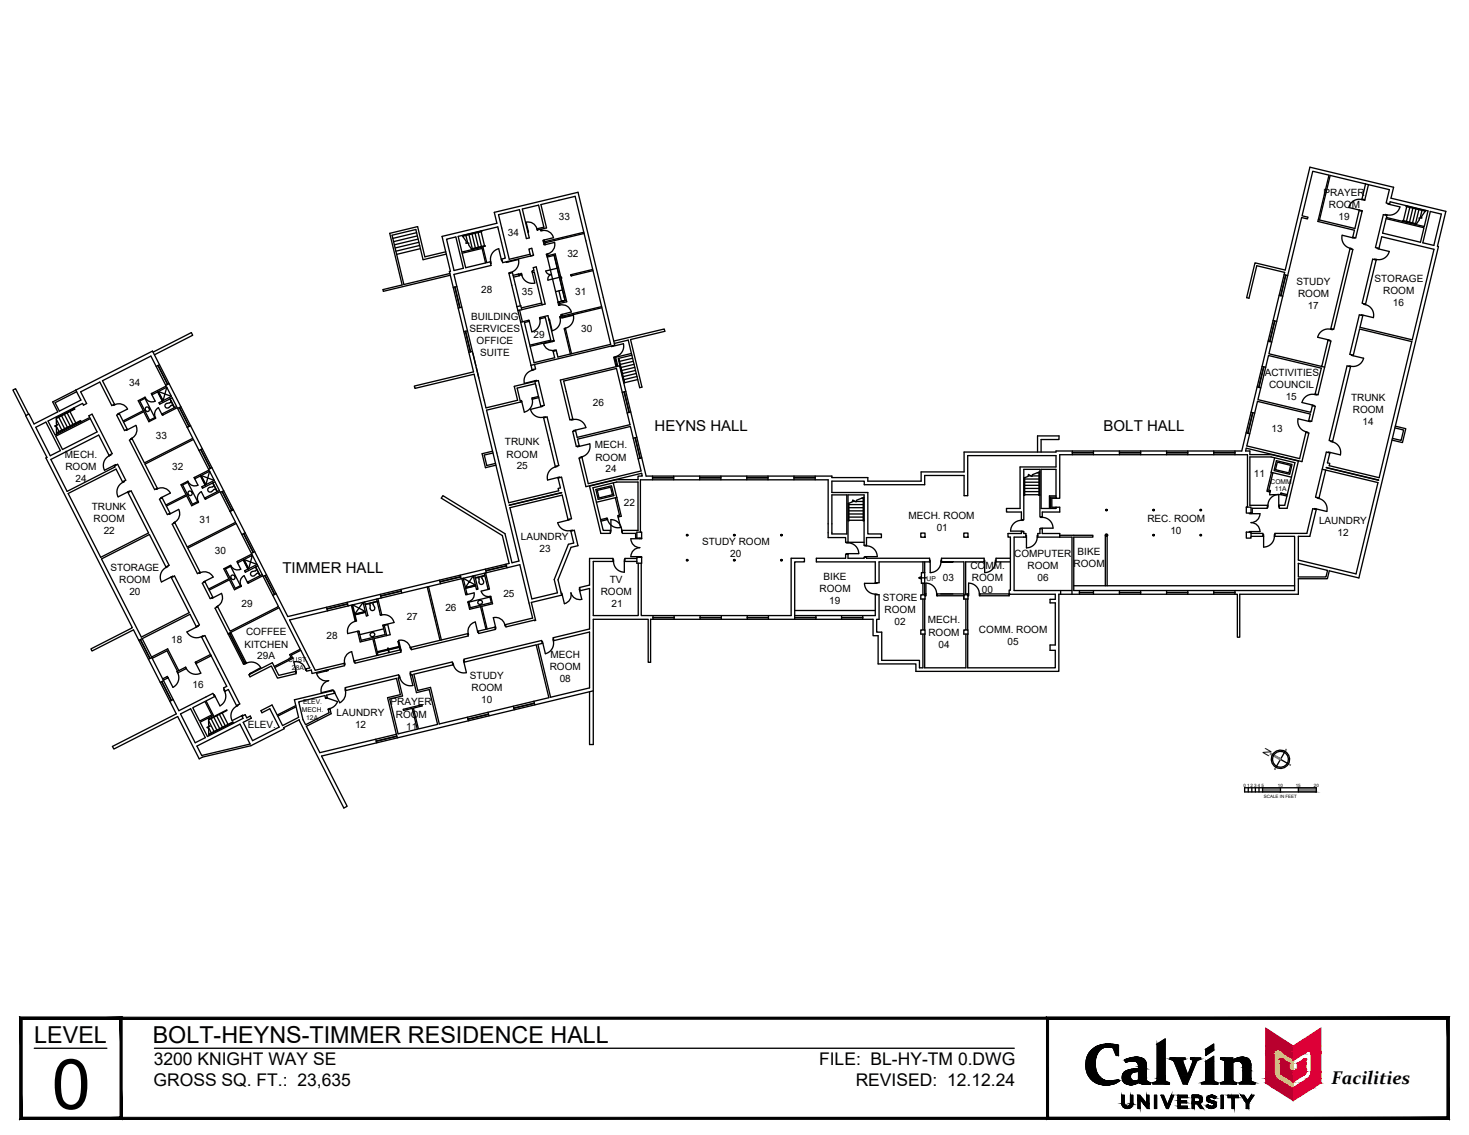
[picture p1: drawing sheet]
<svg xmlns="http://www.w3.org/2000/svg" width="279mm" height="216mm" viewBox="0 0 279 216" stroke-linecap="round" stroke-linejoin="round" font-family="sans-serif">
<defs><g id="words">
<text font-size="13.3" x="9.9" y="211">0</text>
<g font-size="4.4">
<text x="6.5" y="198.5">LEVEL</text>
<text x="29.1" y="198.5">BOLT-HEYNS-TIMMER RESIDENCE HALL</text>
</g>
<text font-size="3.5" x="253.3" y="206.2">Facilities</text>
<g font-size="3.3">
<text x="29.2" y="202.5">3200 KNIGHT WAY SE</text>
<text x="155.8" y="202.5">FILE: BL-HY-TM 0.DWG</text>
<text x="29.2" y="206.6">GROSS SQ. FT.: 23,635</text>
<text x="162.8" y="206.6">REVISED: 12.12.24</text>
</g>
<g font-size="2.9">
<text x="124.5" y="82">HEYNS HALL</text>
<text x="209.9" y="82">BOLT HALL</text>
<text x="53.7" y="109">TIMMER HALL</text>
</g>
<g font-size="1.9">
<text x="106.3" y="41.8">33</text>
<text x="251.7" y="37.2">PRAYER</text>
<text x="252.8" y="39.5">ROOM</text>
<text x="254.6" y="41.8">19</text>
<text x="96.6" y="44.9">34</text>
<text x="107.9" y="48.8">32</text>
<text x="261.4" y="53.7">STORAGE</text>
<text x="91.5" y="55.8">28</text>
<text x="99.3" y="56.1">35</text>
<text x="109.4" y="56">31</text>
<text x="246.6" y="54.2">STUDY</text>
<text x="246.9" y="56.5">ROOM</text>
<text x="248.7" y="58.8">17</text>
<text x="263.1" y="56">ROOM</text>
<text x="264.9" y="58.3">16</text>
<text x="89.3" y="63.2">SERVICES</text>
<text x="89.6" y="60.9">BUILDING</text>
<text x="90.6" y="65.5">OFFICE</text>
<text x="101.5" y="64.3">29</text>
<text x="110.5" y="63.2">30</text>
<text x="91.3" y="67.8">SUITE</text>
<text x="240.5" y="71.5">ACTIVITIES</text>
<text x="24.6" y="73.5">34</text>
<text x="112.8" y="77.3">26</text>
<text x="241.4" y="73.8">COUNCIL</text>
<text x="244.5" y="76">15</text>
<text x="257" y="76.3">TRUNK</text>
<text x="29.7" y="83.4">33</text>
<text x="241.8" y="82.2">13</text>
<text x="257.3" y="78.5">ROOM</text>
<text x="259.2" y="80.8">14</text>
<text x="12.4" y="87.2">MECH.</text>
<text x="12.4" y="89.5">ROOM</text>
<text x="32.7" y="89.5">32</text>
<text x="96" y="84.7">TRUNK</text>
<text x="96.4" y="87">ROOM</text>
<text x="98.3" y="89.3">25</text>
<text x="113.1" y="85.3">MECH.</text>
<text x="113.2" y="87.6">ROOM</text>
<text x="115.2" y="89.9">24</text>
<text x="14.4" y="91.7">24</text>
<text x="238.5" y="90.6">11</text>
<text x="17.5" y="97.1">TRUNK</text>
<text x="17.8" y="99.4">ROOM</text>
<text x="19.7" y="101.7">22</text>
<text x="37.9" y="99.4">31</text>
<text x="118.6" y="96.3">22</text>
<text x="172.8" y="98.7">MECH. ROOM</text>
<text x="178.2" y="101">01</text>
<text x="218.2" y="99.4">REC. ROOM</text>
<text x="222.6" y="101.7">10</text>
<text x="250.9" y="99.7">LAUNDRY</text>
<text x="254.4" y="102">12</text>
<text x="40.9" y="105.4">30</text>
<text x="99" y="102.8">LAUNDRY</text>
<text x="102.6" y="105.1">23</text>
<text x="133.5" y="103.7">STUDY ROOM</text>
<text x="138.9" y="106">20</text>
<text x="192.9" y="105.9">COMPUTER</text>
<text x="204.2" y="107.9">ROOM</text>
<text x="205" y="105.7">BIKE</text>
<text x="21" y="108.5">STORAGE</text>
<text x="22.7" y="110.8">ROOM</text>
<text x="24.6" y="113.1">20</text>
<text x="95.7" y="113.5">25</text>
<text x="114.2" y="113.3">ROOM</text>
<text x="116" y="111">TV</text>
<text x="155.9" y="112.5">ROOM</text>
<text x="156.7" y="110.3">BIKE</text>
<text x="179.3" y="110.5">03</text>
<text x="184.6" y="108.3">COMM.</text>
<text x="184.8" y="110.6">ROOM</text>
<text x="186.8" y="112.8">00</text>
<text x="195.4" y="108.2">ROOM</text>
<text x="197.3" y="110.4">06</text>
<text x="46" y="115.4">29</text>
<text x="77.4" y="117.9">27</text>
<text x="84.7" y="116.1">26</text>
<text x="116.3" y="115.5">21</text>
<text x="157.7" y="114.8">19</text>
<text x="167.9" y="114.3">STORE</text>
<text x="168.2" y="116.6">ROOM</text>
<text x="170.2" y="118.9">02</text>
<text x="176.5" y="118.6">MECH.</text>
<text x="32.5" y="122.3">18</text>
<text x="46.5" y="123.2">KITCHEN</text>
<text x="46.8" y="120.9">COFFEE</text>
<text x="48.9" y="125.4">29A</text>
<text x="62.1" y="121.5">28</text>
<text x="104.7" y="125.1">MECH</text>
<text x="176.6" y="120.9">ROOM</text>
<text x="178.5" y="123.2">04</text>
<text x="186.2" y="120.4">COMM. ROOM</text>
<text x="191.6" y="122.6">05</text>
<text x="36.6" y="130.9">16</text>
<text x="89.4" y="129.1">STUDY</text>
<text x="89.7" y="131.4">ROOM</text>
<text x="104.6" y="127.4">ROOM</text>
<text x="106.5" y="129.7">08</text>
<text x="64" y="136.3">LAUNDRY</text>
<text x="74.3" y="134.2">PRAYER</text>
<text x="75.3" y="136.5">ROOM</text>
<text x="91.5" y="133.7">10</text>
<text x="47.1" y="138.4">ELEV.</text>
<text x="67.5" y="138.6">12</text>
<text x="77.3" y="138.8">11</text>
<text x="241.3" y="143.9" transform="rotate(-60 241.3 143.9)">N</text>
</g>
<g font-size="1.3">
<text x="241.7" y="92">COMM</text>
<text x="242.5" y="93.5">11A</text>
<text x="176.2" y="110.5">UP</text>
<text x="54.8" y="125.8">CUST.</text>
<text x="55.5" y="127.4">28A</text>
<text x="57.4" y="135.5">MECH.</text>
<text x="57.7" y="134">ELEV.</text>
<text x="58.3" y="137">12A</text>
</g>
<g font-size=".9">
<text x="236.5" y="149.7">0</text>
<text x="237.2" y="149.7">1</text>
<text x="237.9" y="149.7">2</text>
<text x="238.5" y="149.7">3</text>
<text x="239.2" y="149.7">4</text>
<text x="239.9" y="149.7">5</text>
<text x="243" y="149.7">10</text>
<text x="246.4" y="149.7">15</text>
<text x="249.9" y="149.7">20</text>
<text x="240.4" y="151.7">SCALE IN FEET</text>
</g>
</g></defs>
<!-- layer: 0 -->
<g fill="none" stroke="#000" stroke-width=".25">
<path d="M236.7 149.8h13.7v.8h-13.7zM237.4 149.8v.8M238.1 149.8v.8M238.8 149.8v.8M239.5 149.8v.8M240.1 149.8v.8M243.5 144.4l1.5 .9M243.5 149.8v.8M244.4 142.9l-1.7 3.1M247 149.8v.8"/>
<circle cx="243.5" cy="144.4" r="1.51"/>
<circle cx="243.5" cy="144.4" r="1.74"/>
</g>
<g fill="#808080" stroke="#808080" stroke-width=".19">
<path d="M241.6 143.5l1.9 1.1 .1-.3zM241.7 143.2l1.9 1.1-2-.8z"/>
<path d="M244.6 142.5l-.2 .5zM244.6 142.5l-.2 .5z"/>
<path d="M245.1 145.3l.4 .2zM245 145.3l.5 .2z"/>
<path d="M242.6 145.9l-.1 .5zM242.6 145.9l-.1 .5z"/>
<path d="M247 149.8l3.4 .8v-.8zM247 149.8l3.4 .8h-3.4z"/>
<path d="M240.1 149.8l3.4 .8v-.8zM240.1 149.8l3.4 .8h-3.4z"/>
</g>
<!-- layer: A-WALL-FULL -->
<g fill="none" stroke="#000" stroke-width=".25">
<path d="M259 37.9l.6 .1M259.7 35l-6.7-1.6-2 8.4 6.7 1.7 .8-3.5 .6 .1-1.2 5.2-.6-.2 .3-1.3-6.9-1.7 2.1-8.8-3.1-.7-2 8.5 1.1 .2-.1 .3-1.1-.2-6.3 25.9 10.1 2.4 1.2-5 .5 .2-2.4 10.2-.6-.1 1.2-5-10-2.4-2 8.4 10 2.4 .3-1.2 .6 .1-.7 2.9-.6-.2 .3-1.2-10-2.5-2.1 8.5 10.1 2.4 1.2-5 .5 .2-1.3 5.4-10.6-2.5-.1 .5h.8v.7h4.1l5.2 1.2-2.2 9h-1.5v-.6h1l2-8.1-4.5-1.1h-4.1v9.2h3.4v.6h-2.9v.9h-.3v.1h-.3v-.1M259.7 35l-.7 3 .6 .1 .7-3M259.7 35l.6 .1M260.3 35.1l4 1-.7 2.5 .7 .2 .1-.4 7.2 1.7-.7 3-7.2-1.7 .1-.4-.7-.2-1.5 6.3 .7 .1 .5-2.2 9.9 2.4-4.1 17.2-9.9-2.3 .5-2.3-.7-.1-1.8 7.5 .7 .2 1.2-5 9.9 2.4-6.2 25.9-9.5-2.3 .1-.5-.4-.1 .4-1.8-.6-.2-2.1 8.6 .7 .1 1.2-5.3M267.5 39.1v.2l3.6 .9M267.6 39.3l-.7 2.7M267.6 39.2l3.5 .9M268.1 39.5l-.6 2.6M268.7 39.6l-.6 2.6M269.3 39.7l-.6 2.7M269.9 39.9l-.7 2.6"/>
<path d="M79.2 44.3l-4.5 1M79.4 44.9l-4.5 1.1M79.5 45.5l-4.5 1.1M79.7 46.1l-4.5 1.1M79.8 46.7l-4.5 1.1M80 47.3l-4.6 1.1M84.8 47.9l-4 1-1.4-5.8-5.3 1.3 2.4 9.8-3.7 .9 .1 .3 12.8-3M84.9 48.3l-4.4 1.1-1.4-5.7-4.5 1 2.2 9.4 8.8-2.1M84.9 45.5l1.8-.4 1.4 5.9-1.7 .5zM86.5 54.6l.9 3.9M86.6 54.6l.9 3.9M86.9 54.5l-.7 .2"/>
<path d="M87.8 58.4l-.7 .2M87.9 44.8l.8 1.1-.1 .4 .6-.1-.1 .4 .6 .9 2.6-.7v-.1l-2.6 .6M87.9 48.2l3.8-.9 .7 2.7-3.8 .9zM88.6 44.8l.4 1.4M89.2 44.7l.6 2.6M89.8 44.5l.6 2.7M90.3 44.4l.7 2.6M90.9 44.2l.7 2.7M91.5 43.9l-3.6 .9M91.5 44.1l.6 2.6M91.6 43.9v.2l-3.6 .8 .1 .1M97.6 52.4l1.1-.3 .1 .3-1.1 .3"/>
<path d="M98.3 58.3l.2 .8 .7-.2M98.3 58.3l.8-.1 .1 .7M98.5 59.1l2.7 11.2M98.6 52.1l.1 .4M98.8 52.3l.3-.1-.3 .1M98.8 59l.6 2.2M99 58.2l-1.5-6.3-.7 .1 1.5 6.3M99.1 52h.1l.1 .3-.2 .1zM99.1 52.2h-.3M100.4 44l.1-.1v.2l-.1 .1M100.9 48.7h.1M101.3 51.6h-.1l.5 2.2a2.05 2.05 0 0 1-2.5-1.5"/>
<path d="M101.4 51.8h.2l1.5 6.2M101.4 51.8l-.2 .1M101.5 48.6l-5.9 1.4-.2-.7 .7-.2-1.4-5.9-7.6 1.8 .8 2.9 4-.9 .7 3 .6-.2 .2 .7-7.1 1.7 6.1 25.4 6-1.5-.6-2.6 3.9-1M101.5 48.6h.1M101.5 48.6l-.6 .1M101.5 51.4l-.2 .1 .1 .3M101.5 51.4l-.1-.5 .6-.1 1.7 7-4.5 1.1M102.1 43.5a1.7 1.7 0 0 0-2-1.2l.4 1.6M102.1 43.5h.1l.1 .2-.1 .1zM102.2 43.5l1.2-.3-1-4.2-3.1 .8 1.4 5.5-.6 .1-1.3-5.5-4 .9 2.1 8.5 3.9-.9-.2-1 .5-.2 .4 1.4M102.3 43.7l.5-.1v.2M102.8 43.8h.2v-.2l.9-.3-1-4.4 6.5-1.6 3.3 14-4.1 .9"/>
<path d="M103 57.6l-3.8 1M103 43.8l.1 .1h-.2l-.1-.1M103.1 43.9a1.82 1.82 0 0 1 2.2 1.3l-1.8 .4M103.3 45.8l.2 .7M103.5 46.5v.1l.2-.1M103.5 45.6l-.2 .1v.1M103.5 45.6v.2M103.7 46.4v.1M103.7 46.5l1.8-.4a1.82 1.82 0 0 1-1.4 2.2M103.9 48.5v-.1l.2-.1 .1 .3 1.4-.3 2.2 9.1-1.4 .3 .1 .3-.2 .1-.1-.1M104.1 48.9l2.1 8.6M104.2 48.4l-.3 .1 .2 .4 1.3-.3 2.1 8.6-1.4 .3 1.4-.4"/>
<path d="M105.4 48.6l2.1 8.6M106 51l-2.2 .5a.89 .89 0 0 0 1.1 .7 .89 .89 0 0 0-.7 1.1M106.1 57.5l.1 .5 .3-.1M106.3 55.3l.5 2M106.4 52.8l-2.2 .5M106.5 58a1.79 1.79 0 0 1 2.2 1.3l-1.8 .5M106.7 52.7h.1v.2h-.1M106.7 59.9l.1 .3h-.3v.3M106.9 59.8l-.2 .1M106.9 59.8v.1M106.9 59.9l-.2 .1M107 55.2l-1.3 .3"/>
<path d="M108.6 52.2l-.1 .1 .1 .2h.1M108.6 52.2l.1 .3M108.7 52.5l4.1-1 1.6 6.8-7.4 1.8-.1-.2M111 44.2l-7.4 1.8-.1-.2h-.2M111.1 44.4l-7.5 1.8 .1 .2-.2 .1M243.3 56.2l.7 .1M244.2 52.3l.7 .1M244.5 52.3l-.9 3.9M244.6 52.3l-1 4M256.8 47.3l.5 .2-3.6 15.2-.6-.2zM258.5 40.1l.6 .1M261.1 49.3l.6 .2-2 8.3-.6-.1z"/>
<path d="M263.6 41.6l7.2 1.7-.6 2.8-7.2-1.8zM266.8 42.1v-.2l2.6 .7M266.9 42.1l2.5 .6M270.5 40l-.4 1.5M271 40.2v.1M271.2 40l-.8 1.2v.3h-.5l.1 .3-.7 .9M272 40.2l2.1 .5-1.4 6-2.1-.5zM5.4 78.8l-2.4-4.9-.5 .3 2.4 4.8M10.7 79.5l3.4-1.7-.1-.2-4.9 2.5 1.4 2.7 4.9-2.5-.1-.2-4.6 2.4M10.7 79.4v1.2l.3 .2-.6 .2 .3 .2v1.3M10.7 79.8l1.1 2M11.2 79.4l1.1 2.1"/>
<path d="M11.7 79.1l1.1 2.2M12.2 78.8l1.2 2.2M12.8 78.5l1.1 2.2M13.3 78.3l1.1 2.2M14.4 74.2l-4.4 2.3 1 1.8-4.5 2.3-1-1.8-.6 .3 4 7.9-.2 .1 16.5 32.3-7.9 4 .2 .4 7.9-4 8.1 16-12.1 6.2 .3 .5 12.1-6.2 4.1 8 .6-.3 9.2-2.2 6.3-3.2v-.2l2.9-1.5 8.5 16.8 .6-.3-4.8-9.6 51.6-12.4M14.4 74.2l1 1.9-4.1 2.1-.8-1.6 4.1-2.1M21.8 77l-.2 .1M22.6 78.6l-.2 .1M27.5 75.6h.1l.1 .1-1.1 .6 1.9 3.6 1-.5 .1 .1-.1 .1M27.5 75.6l-1.2 .6 1 1.9-3.9 2-.7-1.4-.5 .3 1.5 2.9 .5-.2-.7-1.4 3.8-2 1 1.9 1.2-.6M27.5 75.6l2 4M27.7 75.7a1.36 1.36 0 0 0 1.8 .6"/>
<path d="M28.3 77.6a.39 .39 0 0 0-.6 0 .39 .39 0 0 0 .3 .6 .39 .39 0 0 0 .4-.5l-.1-.1M28.8 74.9l.2 .1-.1 .1zM28.9 74.8l2.7-1.4-2.9-5.7-9.2 4.7 2.3 4.5-.5 .3-2.3-4.5-3.7 1.8 1.2 2.3-.6 .3-.2-.4-1.6 .9 .1 .2-3.5 1.8M28.9 75.1l.6 1.2M29.1 67l7.3-3.7 .3 .5-7.3 3.7M30 74.5l.9 1.8M30 69.5l1.9 3.6M30.1 74.5l.9 1.7M30.1 69.5l1.8 3.6M30.3 69.4l-.6 .3M30.8 78.8l-.7-1.2a1.36 1.36 0 0 0-.6 1.8M30.9 78.7l-.1 .1 .1 .2 .1-.1"/>
<path d="M30.9 78.7l.1 .2M31 78.9l2.7-1.3 3 5.8-9.2 4.7-2.4-4.6-.5 .2 4.8 9.4 .5-.2-2.3-4.6 9.2-4.7 3 5.8-2.8 1.4M31.7 73.7l.9 1.7M31.7 73.7l-.7 2.5-.9-1.7 2.5 .9M31.7 73.7l-2.7 1.3M32.2 73l-.7 .3M32.3 75.9l.9 1.7M32.4 75.9l.8 1.6M32.5 76.2l-.1 .4-.7 .1a.46 .46 0 0 0-.3 .7 .46 .46 0 0 0 .7 .1l.6-.4 .3 .1M32.6 75.4l-2.4 1.2 .2 .3 2.3-1.2 .9 1.6-2.7 1.4M34.1 77.5l1.8 3.6M34.2 77.5l1.8 3.6"/>
<path d="M34.4 77.4l-.6 .3M88.5 63l1 3.9M88.6 63l.9 3.9M88.9 62.9l-.7 .2M89.9 66.8l-.7 .2M90.6 69.9l.5 2M99.1 76.2v.2M99.2 76.4l-6.7 1.6 4.3 17.6 9.5-2.2-.1-.5 .4-.1-.5-1.9 .7-.1 1.9 7.9-.7 .1M100.6 61.2l.1-.1-.1-.2-1.6 .4M101 69.5l15.9-3.8-7-29.1-15.9 3.8 .5 2.1-10.4 2.5 1.6 6.6-.2 .1 4.6 19-11.3 2.7 .1 .5 11.3-2.7 8.5 35.5-1.3 .4-1.4-5.6-11.8-7.2-.3 .5 11.6 7.1 1.3 5.3-42.1 10.1-25.7-50.5-14.6 7.4M101.2 75.9a2.05 2.05 0 0 1-1.5 2.5l-.5-2M101.2 70.4a2.05 2.05 0 0 0-1.5 2.5"/>
<path d="M101.3 75.7v.2M101.5 70.3l.1 .1-.4 .1v-.2M101.7 69.3l.2 .9-.7 .1M101.7 72.5l1.2 4.8M101.7 72.5l.7-.1 1.1 4.7-.6 .2M101.7 72.4l-2 .5M101.8 73l-3.4 .8 .5 2.5 .3-.1v.2M102.1 72.5v-.2l-.4 .1v.1M102.4 75.4l-1.2 .3v.2M102.5 75.6l-1.3 .3M102.7 60.6a2.05 2.05 0 0 1-1.5 2.5l-.5-2M102.7 60.4h-.1l.1 .3 .1-.1"/>
<path d="M102.7 60.4l1.5-.4 1.2 4.8-4.6 1.1 .8 3.1 3.9-.9-.3-1.3 .6-.1 .3 1.2 10.1-2.4-1.7-7-7.9 1.9M102.7 60.4l.1 .2M102.8 60.6l.9-.2 1.1 4.3-4 1-1.1-4.3 .9-.2-.1-.3M102.9 77.4l-2 .5a2.05 2.05 0 0 0 2.5 1.5M103.2 77.2v.1l-.3 .1v-.1M103.4 79.5l.7-.2 2.2 9.3-.7 .1zM103.7 79.4v-.1l-.3 .1v.1M104.4 60.7h.1v.2h-.1M106.5 60.4a2.05 2.05 0 0 1-1.5 2.5l-.5-2M106.6 60.2v.2M106.6 60.4l-.1 .1M107 60.3l.1 .1-.3 .1v-.1"/>
<path d="M107.1 60.4l1.9-.4a2.05 2.05 0 0 1-1.5 2.4M107.3 62.6l1.2 4.7M107.5 62.4l-.2 .1v.1l.3-.1M107.5 62.4l.1 .1M107.6 62.5l1.1 4.8M108.9 79.7l-.5 .2-1.8-7.6 11.3-2.7 5 21h35.3v.2h6.9v.7h10.1v-1.7h8.2v-3.8h17.5v-.2h35.3l8.1-34-5.3-1.3-1.4 6.2-.5-.1 1.6-6.6 5.7 1.4 4.7-19.6 16 3.8-.5 2.1 10.4 2.5-1.6 6.7h.2l-15.1 63-5.7-1.3-.3 1.5h-5.6v2.9h-11.1v8.2h-.5v-8.2h-33.9M108.9 79.7l.1 .1-.4 .1v-.1M108.9 79.7l-1.7-7.2 10.1-2.4 2.5 10.7-10 2.4-.3-1.3M109 79.8a2.05 2.05 0 0 1 2.4 1.5M116.2 65.8l.1 .1 2.3-.5a2.05 2.05 0 0 1-1.5 2.4M116.6 65.7v.2M116.7 64.9l9.6-2.3 .1 .4-6.5 1.6 2.2 9-.4 .1-2.2-9-2.7 .6"/>
<path d="M116.9 68l.4 1.6M117.5 69.6h-.4M117.5 69.7l-.4-1.7h-.3l.4 1.7M118.7 74.5l.9 4M118.7 74.5l1 4M118.8 72.8l-1.1-4.6h-.1l1.1 4.6M119 74.5l-.7 .1M120 78.4l-.7 .1M120.1 67.2l-3 .8v-.2l-.4 .1 .1 .1M120.2 67.6l-2.5 .6M120.3 68.1l-2.5 .6M120.5 68.7l-2.5 .6"/>
<path d="M120.6 69.3l-2.5 .6M120.7 69.9l-2.5 .6M120.9 70.5l-2.5 .6M121 71l-2.5 .6M121.2 71.6l-2.5 .6M121.3 72.2l-2.7 .6M237.9 78.4l.7 .2M238.2 78.5l-.9 3.9M238.3 78.5l-.9 3.9M239.1 73.6l.7 .2M240 69.7l.7 .2M240.3 69.8l-.9 3.9"/>
<path d="M240.4 69.8l-1 3.9M241.2 64.9l.7 .2M242.1 61l.7 .1M242.4 61l-.9 4M242.5 61.1l-1 3.9M251.4 69.7l.5 .1M256.2 69.6l.7 .2-3.4 14.2-.7-.2zM6.8 81.3l1.9-1 2.8 5.4-1.9 1zM10.6 83l6.6-3.4 1.3 2.6-6.6 3.3zM10.6 80.9l.6 1.2M10.7 82.3l4.6-2.3 .2 .2 1.6-.8-.2-.3 .6-.3 3.8 7.5-.6 .3-1.9-3.8-9.1 4.6 3.1 6.1 9.1-4.7-.1-.2 .6-.3 1.5 3.1-.6 .3-1.2-2.5-9.1 4.7 6.2 12.1 9.1-4.6-4-7.7 .6-.3 7.3 14.1-.6 .3-3.2-6.1-9.1 4.6 7.6 14.9 9.1-4.7-3.4-6.6 .6-.3 4.7 9.3-.6 .3-1.2-2.3-9.1 4.6M21.1 86.6l-.3 .1"/>
<path d="M22 88.4l-.3 .1M23.7 91.6a2.08 2.08 0 0 0-1.2 2.9M24.2 81.8l-.2 .1M24.6 93.4l-.3 .2M25.1 83.4l-.2 .1M30 93l-.2 .1M30.8 94.6l-.2 .1M32.4 97.7l-.2 .1M33.2 99.3l-.2 .2M35.6 91.6l.1-.1 .1 .2-1.1 .6 1.9 3.6 1.1-.5v.2M35.6 91.6l-1.2 .6 1 1.9-3.9 2-.6-1.4-.6 .3 1.5 2.9 .5-.3-.7-1.3 3.9-2 1 1.9 1.2-.6M35.6 91.6l2.1 4"/>
<path d="M36.2 81l-.6 .3M36.9 90.9l.1-.1 .1 .2-.1 .1zM37 91.1l.7 1.2a1.36 1.36 0 0 1-1.9-.6M38.1 90.5l.9 1.8M38.2 85.5l1.8 3.6M38.2 90.5l.9 1.7-.9-1.7M38.5 85.4l-.7 .3M38.9 94.8l-.6-1.3a1.36 1.36 0 0 0-.6 1.9M39 94.7l-.1 .1 .1 .2 .1-.1M39 94.7l.1 .2M39.1 94.9l2.7-1.4 3 5.9-9.2 4.6-2.3-4.5-.5 .2 4.7 9.4 .6-.2-2.4-4.6 9.2-4.7 8.1 15.8-9.2 4.7-2.4-4.7-.5 .3 5.4 10.6M39.9 89.6l.9 1.8"/>
<path d="M39.9 89.6l-.7 2.6-.9-1.7 2.5 .9M39.9 89.6l-2.8 1.4M40.3 89l-.6 .3M40.4 92.6l-.5 .1a.46 .46 0 0 0-.3 .7 .46 .46 0 0 0 .7 .1l.5-.4 .3 .1M40.4 91.9l.9 1.6M40.5 91.9l.8 1.6M40.6 92.2v.2l-.2 .2M40.8 91.4l-2.4 1.2 .1 .3 2.4-1.2 .8 1.6-2.7 1.4M42.2 93.5l1.9 3.6M42.3 93.5l1.8 3.6M42.6 93.4l-.7 .3M44.4 96.9l-.6 .4"/>
<path d="M93.7 85.8l-2 .5 .6 2.7 2-.5M93.8 86.2l-1.7 .4 .5 2 1.6-.5M96.9 96.1l9.9-2.4zM105.9 88.6l.1 .2h-.4v-.1M106.5 90.8v-.1l-.4 .1 .1 .1M108 98.8l-1.1-4.6-9.9 2.4 4.2 17.3 4.8-1.1-.6-2.6 2.7-6.7 1-.2-.5-2.3 .6-.1 .7 2.9-1.3 .3-2.5 6.2 .7 2.9M108.4 98.7v.1l-.3 .1-.1-.1M109.5 81.9l-.1-.1-.3 .1v.1M109.5 81.9l-.6 .2 .7 2.8 .6-.1M110.2 84.8v.1l-.3 .1-.1-.1M110.2 84.8l-.3-1.3 10-2.4 2 8.5-10 2.4-1.2-5M110.2 84.9l2-.5a2.05 2.05 0 0 1-1.5 2.5"/>
<path d="M110.7 87l-.6 .1 1.3 5.5 10.6-2.6 .2 .6h-.9v.6h-4l-5.2 1.3 2.2 9h1.8v-.6h-1.4l-1.9-8.1 4.5-1.1h4v9.2h-2.9v.6h2.5v.9h1.1M110.7 87v-.1l-.4 .1 .1 .1M111.4 81.3l-2 .5M113.3 93.1l3-.7 .5 1.9-3 .7zM113.6 93.3l2.5-.6 .4 1.4-2.6 .6zM114.2 98.8l1.3-.2 .1 .2-1.3 .3M115.4 98.6l.1 .2M116.6 91.9l.7 2.7M117 94.7l.8 3.3h-.2l.1 .3M117.3 94.6l-3.9 .9M117.3 94.6l.9 3.6-.5 .1M117.6 98.4l.4 1.9a2.05 2.05 0 0 1-2.4-1.5"/>
<path d="M117.6 98l-.1 .1 .1 .3 .1-.1M120.8 83.3l.9 3.9M120.8 83.3l1 3.9M121.1 83.2l-.7 .2M122.1 87.1l-.7 .2M124.1 90.9h4M124.1 90.6v.7M128.1 90.6v.7M133.1 90.9h4M133.1 90.6v.7M137.1 90.6v.7M142 90.9h4.1"/>
<path d="M142 90.6v.7M146.1 90.6v.7M151 90.9h4M151 90.6v.7M155 90.6v.7M158.2 94.1h2.9v7.5h-2.9zM161.5 95.7v3.4h-.2M161.5 99h2.7M161.5 98.4h2.7M161.5 97.8h2.7M161.5 97.2h2.7M161.5 96.6h2.7"/>
<path d="M161.5 96h2.7M162.1 95.4h.6M162.9 95.4h1.3M163.8 94.8h.4M164.2 94.7v4.4h.1M164.3 94.6v4.4M164.3 94.6l-1.4 .6-.1 .3-.6-.4-.1 .4-.8 .3v3.2M194.3 98.9v.1h.3v-.1M194.9 90.9v3.3h-.2M194.9 91.1h2.7M194.9 91.7h2.7M194.9 92.3h2.7"/>
<path d="M194.9 92.9h2.7M194.9 93.5h2.7M194.9 94.1h2.7M195.6 90.5h.5M196.3 90.5h1.3M197.3 89.9h.3M197.3 86v-3.1h4.1v.7h-3.4v2.4M197.6 89.8v4.4h.2M197.7 89.8l.1 4.3M197.8 89.7l-1.4 .6-.1 .3-.7-.3-.1 .3-.7 .3-.1 3.2M197.9 98.3v.1h.3v-.1M200.9 94.8h-.8v1.7h1.5v.9h-3.4v.9h-.4v-9h-3.1v9.6h-.4v-1.5h-2.9v-.7h2.6v-7.9h6.9v-2.1h-16.8v7.6h-.7v-3.9h-7.5v1.8h-11.5v-.7h-6.2v2.2h6.9v7.9h2.5v.7h-2.8v1.4h-.5v-9.6h-3v9.1"/>
<path d="M200.9 94.6h-1.1v2.1M200.9 94.3h-1.3v2.4M204 86.1h4M204 85.8v.7M208 85.8v.7M212.9 85.8v.7M212.9 86.1h4M216.9 85.8v.7M221.9 85.8v.7M221.9 86.1h4M225.9 85.8v.7M230.9 85.8v.7"/>
<path d="M230.9 86.1h4M234.9 85.8v.7M237 82.3l.7 .2M237 96.5h.9v1.1h-.9zM237.3 96.5v-10h-35.7v8.3h-.7v-5.5h-2.9v7.4h2.9v-.2M237.9 97.7h1.7a1.7 1.7 0 0 1-1.7 1.7 1.7 1.7 0 0 1 1.7 1.7h-1.7M241.5 93.3h.1v.3h-.1M241.8 89.9l-.8 3.6 .5 .1M242.1 89.9l-.8 3.3 .2 .1v.3M242.4 87.1l-.6 2.7 3.8 1M242.8 87.6l2.9 .7-.4 1.9-3-.7zM242.9 87.9l2.6 .6-.4 1.4-2.5-.6z"/>
<path d="M243.6 94.1h.1M243.7 93.8h-.1v.3h-2.1M244.8 94.1l-1.1-.3v.3l1.1 .3M251.5 89.3l.6 .1M252.1 89.4l10 2.4-4.2 17.4-11-2.7v-4.5h2.2l1.2-5.1-.6-.1-1.1 4.7h-6.1v.5h3.7v10.3h-42v-10.1h3.7v-.4h-6.3M252.3 88.9l9.9 2.5zM265.3 81.4l1.7 .4-.5 2-1.7-.4M265.4 81.1l2 .4-.7 2.7-1.9-.5M31.9 107.8a2.08 2.08 0 0 0-1.2 2.9M32.8 109.6l-.3 .2M37.7 119.1l-.3 .2M38.1 109l-.2 .1"/>
<path d="M38.5 110.9l.5-.2 .7 1.3 3.8-1.9-.9-1.9 1.3-.7 .1 .2-1.1 .5 1.8 3.7 1.1-.6 .1 .2-1.3 .7-1-1.9-3.8 1.9 .7 1.4-.5 .3zM38.9 110.6l-.2 .1M40.5 113.7l-.2 .1M41.4 115.3l-.2 .1M43.8 107.6l2 4M44.6 109.6a.39 .39 0 0 0-.6 0 .39 .39 0 0 0 .3 .6 .39 .39 0 0 0 .4-.5l-.1-.1M45.2 106.8h-.1l.1 .3M45.2 106.8l.6 1.5a1.36 1.36 0 0 1-1.8-.6M45.3 107l2.7-1.4-.7 2.6-.9-1.8 2.5 1-2.4 1.2 .2 .2 2.3-1.2M46.3 106.5l.8 1.8M46.3 101.5l1.8 3.6M46.3 106.5l.9 1.7"/>
<path d="M46.4 101.5l1.8 3.6M46.4 106.5l.9 1.7M46.6 101.3l-.6 .4M47.1 110.7h-.1l-.6-1.2a1.35 1.35 0 0 0-.6 1.8M47.1 110.7l.2 .2-.1 .1-.2-.3M47.9 105.4l-2.7 1.4M48.5 104.9l-.7 .4M48.6 107.9l.8 1.6M48.6 107.8l.9 1.7M48.7 108.2v.3l-.7 .2a.45 .45 0 0 0-.3 .7 .45 .45 0 0 0 .7 .1l.5-.5 .4 .2M49.9 109.3l-2.8 1.4M50 109.5l-2.7 1.4"/>
<path d="M50.4 109.5l1.8 3.6M50.4 109.5l1.9 3.6M50.7 109.3l-.6 .4M52.5 112.9l-.6 .4M62.1 115.5l.2 .7M66 114.6l.2 .7M66.1 114.9l-3.9 .9M66.1 114.9l-3.9 1M66.2 115.3l-11.1 2.6M67.5 118.1l.1 .1M67.6 118.2a1.93 1.93 0 0 0-1.5 2.3l1.9-.4v.1M67.8 118v.1l-.2 .1"/>
<path d="M69.4 114.5l.6 2.6-.3 .1-.6-2.6-1.6 2.2 2-.5-2.4-1.2 .7 2.9-.3 .1-.7-3M69.5 116.4l-2 .5M69.5 116.5l-2 .5M70.1 114.8l.3 .2v.7a.45 .45 0 0 0 .5 .4 .45 .45 0 0 0 .3-.6l-.2-.5M71.1 114.6l-.1 .1v.3M71.6 114l.7 2.9M71.7 114.4l-2.3 .5M71.7 114.4l-2.2 .6M71.9 113.9l.7 3M72.3 113.1l.2 .6M72.6 116.9v.1l-.2 .1-.1-.2M72.6 116.9h-.3"/>
<path d="M72.6 117a1.93 1.93 0 0 1 2.3 1.4l-2.1 .5v.1M72.8 119l.4 1.7-4.5 1.1-.4-1.7M73 119.6l-4.6 1.1M73.1 118.9v.1M73.1 119l.7-.2 .4 1.9-3.1 .8 .8 3.1M73.1 119l.5 1.9M73.1 119h-.3M76.3 112.1l.1 .7M76.3 112.4l-3.9 .9M76.3 112.5l-3.9 .9M81.3 111.6l2.4 10.2M81.5 111.6l2.4 10.1"/>
<path d="M83.6 110.4l.2 .6M87.5 109.4l.2 .7M87.6 109.7l-3.9 .9M87.6 109.7l-3.9 1M87.9 110.1l.7 2.9M88.6 113v.2l1.6-.4a1.37 1.37 0 0 1-1 1.6M88.8 113h-.2M88.8 113v.1M89 114.6l4.4-1.1 .3 1.4-2.1 .4 1 4.4M89 114.6l.3 1.3 2.1-.5 1 4.3M89.2 114.4l-.2 .1v.1M90.3 109.5l.6 2.6h-.3l-.6-2.6-1.5 2.2 1.9-.4-2.3-1.3 .7 3"/>
<path d="M90.4 111.3l-1.9 .5M90.5 111.4l-1.9 .5M90.5 111.5l-1.9 .4M90.8 109.9l.3 .1v.7M91.5 114.9a.39 .39 0 0 0 .1-.6 .39 .39 0 0 0-.6 .1 .39 .39 0 0 0 .3 .6h.2M91.9 109.6l-.3 .3 .3 .6a.45 .45 0 0 1-.2 .7 .45 .45 0 0 1-.6-.5M92.1 109l.7 3M92.2 109.5l-1.8 .4M92.2 109.5l-1.8 .5M92.3 108.3l.2 .6M92.4 109l.7 3M92.8 112v.1"/>
<path d="M93.1 112v.1l-1.6 .3a1.36 1.36 0 0 0 1.7 1M93.1 112h-.3M93.4 113.5l-.1-.1-.1 .1 .3 1.1-4 1-.3-1.2M94.3 119.3v.2M96 118.8l.1 .3M96.3 107.3l.1 .7M96.3 107.6l-3.9 .9M96.3 107.7l-3.9 .9M106.7 112.9h.2v.3M106.8 113.2l-5.7 1.4 .8 3.4-.2 .1-.1-.1-5.4 1.3-.1-.5 5.2-1.2-2.4-10.2-32.7 7.9M108.9 100.9v-.1l-.3 .1v.1M110.2 112.4l.5 1.6a1.71 1.71 0 0 1-2.1-1.2 1.71 1.71 0 0 1-1.3 2l-.4-1.6h-.1"/>
<path d="M110.4 112.4l1.7-.5v7.7l-6.9 1.7 .1 .6 6.8-1.7v10.7l-7.4 1.7-2.4-10 .8-.2-.1-.6-14.8 3.6 .1 .5 13.7-3.2 2.4 10-20.8 5-1.7-6.9-2.4 .5-.8-3.1 7.4-1.7-.1-.6-8 1.9 .2 .6 .2-.1 .8 3.5 2.4-.6 1.6 6.6-3.6 .9-1-4 1.7-.4-.1-.2-3.5 .8 .1 .2 1.6-.4 1 4-3.7 .9-1.6-6.6 2.5-.6-.9-3.4 .3-.1-.2-.5-10.1 2.4 .1 .5M121.1 106h.9v1.1h-.9zM121.1 106.2h-2.2v.6h2.2M121.1 102.4v-1.2h.9v1.3h-.3M121.4 107.1v10h-8.6v-10.3h3.8v-.6h-4.5v5.1l-1.9 .5 .2 .6h-.2v-.4h.1M121.7 106v-.1h.3v.1M121.7 102.4v.1h-1.7a1.7 1.7 0 0 0 1.7 1.7 1.72 1.72 0 0 0-1.7 1.7h1.7M121.8 101.2v-9.9h35.7v11h3.3v.9h3.5M122 107.1v10h28.5M123.7 117.8v8.2h-.4v-8.2h-10.5v23.8h-.7v-10M124.2 117.1v.7M124.2 117.5h4"/>
<path d="M128.2 117.1v.7M133.2 117.5h4M133.2 117.1v.7M137.2 117.1v.7M142.1 117.5h4.1M142.1 117.1v.7M146.2 117.1v.7M160.8 106.2v-.8h.5v.8h3v-.2h.5v.2M175.1 101.4h.8v.8h-.8zM175.2 111h.7M183.3 101.4h.8v.8h-.8zM183.3 113.1v.9"/>
<path d="M191.9 113v.1M194.3 101.1v.4h-2.6v.7h.5v10h-.3v.8h8.8M194.3 101.1v-.1h.3v.1M194.3 101.1h.4v.4h.4v.7M195.1 101.8h.1v.4h-.1M195.1 102.2h-2.2v10.1h11M197.4 101.8h-.1v.4h.1M197.4 102.2h6.5v10.8M197.9 100.6v-.1h.3v.1M198.2 100.6h-.4v.9h-.4v.7M198.2 100.6v.9h3.4v.7M201.7 112.3v.7"/>
<path d="M204.2 111.4h42M205.3 112.7h2.7M205.3 112.3v.7M208 112.3v.7M210.2 101.9v9.5M210.6 102v9.4M212.9 112.7h4M212.9 112.3v.7M216.9 112.3v.7M221.9 112.7h4M221.9 112.3v.7M225.9 112.3v.7"/>
<path d="M230.9 112.3v.7M230.9 112.7h4M234.9 112.3v.7M237 101.2h.9v1.2h-.9zM237.6 101.2v-.1h.3v.1M237.9 101.5h2.3v.5h-2.3M246.9 107.2l5.6 1.3-.3 1.2h-5.3zM26.7 121.7l1.8 3.6M26.7 121.7l1.9 3.5M27 121.5l7 13.7 6.5-3.3 .3 .6-1.6 .8 1.4 2.8-2.5 1.3 1.4 2.7 4.8-2.5-.1-.1-4.5 2.3M27 121.5l-.6 .3M28.8 125l3.1-1.6 2.1 4.2 1.3-.7 .1 .3"/>
<path d="M28.9 125.1l-.7 .3M28.9 125.2l2.9-1.4 2 3.9M30.7 129.7l1.9 3.6M30.8 129.6l1.8 3.6M31.1 129.5l-.6 .3M31.7 128.7l.2 .3M32 128.9l-.9 .5M32 128.9l-.2-.2-.9 .4M32.9 133.1l-.6 .3M33.8 127.7l.1 .3M33.8 128a2.05 2.05 0 0 1-.9 2.7l-.9-1.8M34.3 135.8l2-1 2.8 5.5-2 1z"/>
<path d="M35.2 127l.1 .2M35.4 127.2l-1.6 .8-.1-.2 .1-.1M36.7 134.6l2.3-1.2 1.3 2.6-2.3 1.2zM37.2 125.9l.2 .3M37.3 126.2l.9 1.8a2.05 2.05 0 0 1-2.8-.8M38.4 121.2l.6-.3 6.6 13-.6 .3-1.6-3-.6 .3-.3-.6 .6-.3zM38.6 120.9l-.3 .2M39.6 138.3l.6 1.1M39.7 136.7v1.3l.2 .2-.6 .2 .4 .2v1.2M39.7 136.8l3.4-1.7h.1l-3.5 1.8M39.7 137.1l1 2M40.1 136.7l1.1 2.2"/>
<path d="M40.2 124.7l-.2-.2-2.9 1.5 .2 .2M40.2 124.7l-2.9 1.5M40.7 136.4l1.1 2.2M40.8 132.2l.1 .3M41.2 136.2l1.1 2.1M41.7 135.9l1.1 2.2M42.3 135.6l1.1 2.2M42.6 131.2a2.1 2.1 0 0 1-.8 3.1M43.6 120.5l2.9 5.6M43.7 120.5l2.9 5.6M43.9 120.3l9.2-4.7 4 7.9-2 1 .3 .6-3.2 1.7-.4-.7-3.9 2-.1-.1 1.8-1a2.05 2.05 0 0 0-2.7-.8M43.9 120.3l3 5.9"/>
<path d="M43.9 120.3l-.5 .3M43.9 120.4l-.5 .3M45 134.2v.1M45 134.3a2.05 2.05 0 0 0-.9 2.8M45.2 134.1l-.2 .2M46 136.1l.2 .6-1.8 .9-.1-.3-4.6 2.4M46 136.1l.2-.1v.1M46 136.1l-1.8 1M46.5 126.2l.3-.1-.5 .2M46.8 126l-.5 .2M46.9 126.2l-.6 .1M52.8 136.2l3.5-1.7 .5 2-3.1 1.5z"/>
<path d="M56 133.1l.3 1.1-3.6 1.8-1-1.9-2.1 1.1 .2 .4 1.5-.8 1.8 3.5-5.1 2.6-1.7-3.5 1.5-.8-.2-.4-.7 .3-.3-.6-.6 .3M56.3 127.7l.1 .2M58.1 127.3v.2M59.4 128.1l-.2-.6-.9 .2-.1-.5 .7-.1-1.7-3.4-1.8 .9 .3 .6-3.4 1.8 .7 1.5 3.2-.8 .1 .5-3.5 .8-1.2-2.3-4 2-.3-.4 .6-.2-.1-.1-.3 .1 .1 .1M61.9 132.8l-.1-.5-5 1.2 .8 3.4 .5 1 4.5-2.3-.2-.6M61.9 132.8l2.3 .7a2.03 2.03 0 0 1-1.5 1.3M62.2 132.7l-.3 .1M62.2 132.7l.1 .1M62.8 134.9l-.1-.1-.3 .1v.1M62.8 134.9l.2 .9-4.7 2.4 2.5 5 14.6-3.5M62.8 134.9l-.4 .1M65.4 126.2l.1 .4"/>
<path d="M65.6 126.2v.2M65.7 131.4a2.05 2.05 0 0 1-1.1 2.3l-.9-1.8-1.6 .3 .1 .5M65.7 131h-.1l.1 .4 .1-.1M65.8 131.3l9.6-2.3 .7 3.1-2.4 .6 1.7 7M67.3 125.7l.1 .3M68 120.1l.3-.1v.1M68 120.2l.5 1.9 2.4-.6 .8 3.2M68.3 120.1l-.3 .1M70.9 121.1a.39 .39 0 0 1-.4-.5 .39 .39 0 0 1 .6-.2 .39 .39 0 0 1-.1 .7h-.1M73.8 123.5l-2.1 .5M73.8 123.6l-2 .5M74 124.1l-.2-.8 .2 .8"/>
<path d="M75.4 139.7l.2 .7M75.9 123l-2 .5M75.9 123.1l-2 .5M76 123.1l-2.1 .5M76.1 123.6l-8.7 2.1 .1 .5 8.8-2.1-.6-2.1 .4 1.6M76.3 123.6v.2M78 123.2l.1 .2M78.1 123.1l10.9-2.6 .1 .5-10.9 2.6zM88.9 136.4l.2 .7M89.1 120.5v.2M90.8 120.1l.1 .2M90.9 120.1l3.2-.8 .1 .4-3.2 .8z"/>
<path d="M92.8 135.5l.2 .7M92.9 135.8l-3.9 1M92.9 135.9l-3.9 .9M97.6 134.3l.2 .7M101.5 133.4l.2 .7M101.6 133.7l-3.9 1M101.6 133.8l-3.9 .9M37.5 141.9l8.1-4.1 2 3.7-9.2 2.2zM71.5 140.6l.1 .7M75.5 140l-3.9 1M75.5 140.1l-3.9 .9"/>
<circle cx="36.1" cy="93.8" r=".42"/>
<circle cx="210.4" cy="97" r=".14"/>
<circle cx="219.4" cy="97" r=".14"/>
<circle cx="228.4" cy="97" r=".14"/>
<circle cx="130.7" cy="106.6" r=".14"/>
<circle cx="130.7" cy="101.8" r=".14"/>
<circle cx="139.7" cy="101.8" r=".14"/>
<circle cx="139.7" cy="106.6" r=".14"/>
<circle cx="148.6" cy="106.6" r=".14"/>
<circle cx="148.6" cy="101.8" r=".14"/>
<circle cx="210.4" cy="101.8" r=".23"/>
<circle cx="219.4" cy="101.8" r=".14"/>
<circle cx="228.4" cy="101.8" r=".14"/>
</g>
<g fill="#000" stroke="#000" stroke-width=".19">
<path d="M210.4 97v.1zM210.4 97v.1z"/>
<path d="M210.4 97h.1zM210.4 97h.1z"/>
<path d="M210.5 97v.1zM210.5 97v.1z"/>
<path d="M219.3 97l.1 .1zM219.3 97l.1 .1z"/>
<path d="M219.3 97h.2zM219.3 97h.2z"/>
<path d="M219.5 97v.1zM219.5 97v.1z"/>
<path d="M228.3 97v.1zM228.3 97v.1z"/>
<path d="M228.3 97h.2zM228.3 97h.2z"/>
<path d="M228.5 97v.1zM228.5 97v.1z"/>
<path d="M130.6 106.5v.1zM130.6 106.5v.1z"/>
<path d="M130.6 101.7v.2zM130.6 101.7v.2z"/>
<path d="M130.6 106.6h.2zM130.6 106.6h.2z"/>
<path d="M130.6 101.8h.2zM130.6 101.8h.2z"/>
<path d="M130.8 106.5v.1zM130.8 106.5v.1z"/>
<path d="M130.8 101.7v.2zM130.8 101.7v.2z"/>
<path d="M139.6 106.5v.1zM139.6 106.5v.1z"/>
<path d="M139.6 101.7v.2zM139.6 101.7v.2z"/>
<path d="M139.6 106.6h.1zM139.6 106.6h.1z"/>
<path d="M139.6 101.8h.1zM139.6 101.8h.1z"/>
<path d="M139.7 106.5l.1 .1zM139.7 106.5l.1 .1z"/>
<path d="M139.7 101.7l.1 .2zM139.7 101.7l.1 .2z"/>
<path d="M148.5 101.7l.1 .2zM148.5 101.7l.1 .2z"/>
<path d="M148.5 106.5l.1 .1zM148.5 106.5l.1 .1z"/>
<path d="M148.5 101.8h.2zM148.5 101.8h.2z"/>
<path d="M148.5 106.6h.2zM148.5 106.6h.2z"/>
<path d="M148.7 101.7v.2zM148.7 101.7v.2z"/>
<path d="M148.7 106.5v.1zM148.7 106.5v.1z"/>
<path d="M210.3 101.7v.2zM210.3 101.7v.2z"/>
<path d="M210.3 101.8h.3zM210.3 101.8h.3z"/>
<path d="M210.6 101.7v.2zM210.6 101.7v.2z"/>
<path d="M219.3 101.7l.1 .2zM219.3 101.7l.1 .2z"/>
<path d="M219.3 101.8h.2zM219.3 101.8h.2z"/>
<path d="M219.5 101.7v.2zM219.5 101.7v.2z"/>
<path d="M228.3 101.7v.2zM228.3 101.7v.2z"/>
<path d="M228.3 101.8h.2zM228.3 101.8h.2z"/>
<path d="M228.5 101.7v.2zM228.5 101.7v.2z"/>
</g>
<!-- layer: WALLS -->
<g fill="none" stroke="#000" stroke-width=".25">
<path d="M259 38a2.05 2.05 0 0 0-2.5 1.5l2 .5M264 38.7l-.1 .1 .4 .1v-.1M264.3 38.9l2 .5a2.05 2.05 0 0 1-2.5 1.5M93.2 49.8h.1l.1 .3h-.1M95.3 49.3l-.4-2a2.05 2.05 0 0 0-1.6 2.5M95.4 49.3h-.1l.1 .3h.1M96.6 49.7v.1l-.3 .1v-.1M96.6 49.8l2-.4a2.05 2.05 0 0 1-1.5 2.4M97.1 51.9v-.1l-.3 .1v.1M256.8 47.3v-.1l.3 .1v.1M257.3 45.2l-2-.5a2.05 2.05 0 0 0 1.5 2.5M257.3 45.1v.1l.3 .1v-.1"/>
<path d="M258.9 60v-.1h.3v.1M259.2 59.9l2 .5M259.4 57.8v.1l.3 .1v-.2M259.7 57.9a2.05 2.05 0 0 1 1.5 2.5M261.4 49.4v-.1h.4l-.1 .2M261.9 47.2v.1l.3 .1 .1-.2M262.2 47.4l2 .4a2.05 2.05 0 0 1-2.4 1.5M263.4 40.9l.1-.1 .3 .1v.1M103.4 65.4a1.7 1.7 0 0 0 2 1.2M105.1 65l-1.7 .4M105.4 64.8v.1l-.3 .1-.1-.1M105.8 66.7v-.1h-.3v.1"/>
<path d="M249.6 77.2v-.2l.4 .1-.1 .1M250.1 75.1a2.05 2.05 0 0 0-2.5 1.5l2 .4M250.1 75v.1h.3l.1-.1M252.6 64.7v-.1l.3 .1v.1M253.1 62.6a2.05 2.05 0 0 0-2.5 1.5l2 .5M253.1 62.5v.1l.3 .1v-.1M256.5 69.7l.1-.1 .3 .1v.1M257.1 67.5l-.1 .1 .4 .1v-.1M257.4 67.7l2 .4a2.05 2.05 0 0 1-2.5 1.6M241.1 96.1h.1v.4h-.1M241.2 96.1a2.05 2.05 0 0 1 2-2v2M241.6 93.6l-.1 .5"/>
<path d="M243.3 96.1h-.1v.4h.1M248.4 82.2v-.1l.3 .1v.1M248.9 80.1l-2-.4a2.05 2.05 0 0 0 1.5 2.4M248.9 80v.1l.3 .1v-.1M250.4 96.8l-.1 .1M250.5 94.6v.1l.3 .1 .1-.1M250.8 94.8a2.06 2.06 0 0 1 1.6 2.5l-2.4-.6v.1M252.6 86.1v-.1l.4 .1-.1 .1M253.1 83.9v.1l.3 .1 .1-.1M253.4 84.1a2.05 2.05 0 0 1 1.5 2.4l-1.9-.4M55.1 117.9l4.9 9.6 5.4-1.3M116.1 100.9h.1v.3h-.1"/>
<path d="M116.6 106.5h.1v.3h-.1M116.7 106.8a2.05 2.05 0 0 0 2 2v-2M118.2 100.9a2.05 2.05 0 0 0-2-2.1v2.1M118.4 100.9h-.2v.3h.2M118.9 106.5h-.2v.3h.2M161 105.4v-.1h.3v.1M161 103.2v.1h.3v-.1M161.3 103.3a2.05 2.05 0 0 1 2 2h-2M164.5 106v-.1h.3v.1M164.5 103.7v.1h.3v-.1M164.8 103.8a2.05 2.05 0 0 1 2 2.1h-2M176 113h.1v.3h-.1"/>
<path d="M178.1 113a2.05 2.05 0 0 0-2-2.1v2.1M178.3 113h-.2v.3h.2M240.2 101.7h.1v.3h-.1M242.4 102a2.05 2.05 0 0 1-2.1 2.1v-2.1M242.5 101.7h-.1v.3h.1M60.2 128.1a1.9 1.9 0 0 0 2.3 1.4 1.9 1.9 0 0 0-1.4 2.3l1.9-.5M62 127.5l.1 .1M62.1 127.6l-1.9 .5M62.4 127.4v.2h-.3M63 131.3h.3v.1M63 131.3v.1M63.5 131.6l.1-.1 .1 .4"/>
<path d="M63.6 131.9l-.1-.6-7.5 1.8M65.5 126.6l-6.1 1.5M75.9 128.6h.1l.1 .3h-.1M76.1 128.9a2.05 2.05 0 0 0 2.4 1.5M78.1 128.4l.4 2M78.1 128l-.1 .1 .1 .3h.1M86.1 126.1h.1l.1 .3-.2 .1M88.2 126l.5 1.9a2.05 2.05 0 0 1-2.5-1.5M88.3 125.6h-.1v.4l.1-.1M103.1 122.1l.1-.1 .1 .4h-.2M105.2 121.9a2.05 2.05 0 0 1-1.5 2.5l-.4-2M105.3 121.5h-.1v.4h.1"/>
</g>
<!-- layer: A-TITLE -->
<g fill="none" stroke="#000" stroke-width=".25">
<path d="M21.6 77v.1M21.8 76.9v.1a1.82 1.82 0 0 1 2.5 .8l-1.7 .8 .1 .1M22.4 78.7l.1 .1M20.7 86.6l.1 .1M20.8 86.7a2.05 2.05 0 0 0-.9 2.8l1.8-1 .1 .1M21 86.5l.1 .1M22 88.4l.1 .1M23.3 91.7l.1 .1M23.6 91.5l.1 .1M24 81.8v.1M24.3 93.7v-.1l-1.8 .9M24.6 93.4v.1"/>
<path d="M24.9 83.5v.1M25.8 80.9a1.82 1.82 0 0 1-.7 2.5v.1M25.8 80.9l-1.6 .9v-.1M29.7 93l.1 .1M29.9 92.9l.1 .1a1.82 1.82 0 0 1 2.4 .8M30.6 94.7v.1M32.1 97.7l.1 .1M32.3 97.6l.1 .1 1.6-.8a1.82 1.82 0 0 1-.8 2.4l.1 .2M32.4 93.8l-1.6 .8v.1M33 99.5l.1 .1M105.6 88.8a2.05 2.05 0 0 0-1.5 2.5l2-.5M108.1 98.9l-2 .5a2.05 2.05 0 0 0 2.5 1.5"/>
<path d="M194.3 99a2.05 2.05 0 0 0-2.1 2M198.2 98.4a2.05 2.05 0 0 1 2.1 2.1h-2.1M31.6 107.8v.2M31.9 107.7v.1M32.6 109.9l-.1-.1-1.8 .9M32.8 109.6l.1 .1M37.3 119.2l.1 .1-1.8 .9a2.05 2.05 0 0 0 2.7 .9l.1 .1M37.6 119l.1 .1M37.9 109v.1M38.1 108.9v.1a1.82 1.82 0 0 1 2.4 .8M38.7 110.7l.1 .1M40.3 113.7v.1"/>
<path d="M40.5 113.6v.1l1.6-.8a1.83 1.83 0 0 1-.8 2.4l.1 .1M40.5 109.8l-1.6 .8 .1 .1M41.2 115.4v.1M94.3 119.5h-.1M96.1 118.8h-.1a1.81 1.81 0 0 0-2.2-1.3l.5 1.8h-.2M96.2 119l-.1 .1M192.2 101h2.1M197.3 102.2a2.05 2.05 0 0 1-2.1 2v-2M38.6 120.9l.1 .1M40.8 132.2h-.1M40.8 132.5h.1l.9 1.8M42.7 131.2h-.1"/>
<path d="M42.8 131.5h-.1M56.4 127.9h-.1M58.2 127.2h-.1a1.81 1.81 0 0 0-2.2-1.3l.4 1.8h-.1M58.3 127.5h-.2M65.6 126.4h-.1M67.4 125.7h-.1l-.4-1.7a1.81 1.81 0 0 0-1.3 2.1l-.2 .1M67.5 125.9l-.1 .1M76.3 123.8h-.1M78.1 123.1l-.1 .1a1.79 1.79 0 0 0-2.2-1.4l.5 1.8h-.2M78.2 123.4h-.1M89.1 120.7l-.1 .1M90.9 120.1h-.1l-.4-1.8a1.81 1.81 0 0 0-1.3 2.2h-.1"/>
<path d="M91 120.3h-.1"/>
</g>
<!-- layer: A-WALL-REVISED -->
<g fill="none" stroke="#000" stroke-width=".25">
<path d="M150.5 117.1v-10.9h2.5v.7h-1.8v10.2M151.2 116.1h15.3M151.2 117.5h4M151.2 117.1v.7M155.2 117.1v.7M160.1 117.5h4M160.1 117.1v.7M160.8 106.2h-5.5v.7h11.2v3.9M164.1 117.1v.7M164.8 106.2h12v.7M166.5 113.1h.7v4.7h-.5v2.4h1v5.4h7.2v1.4h.6v-6.4M166.5 113.1v-.1h.3v.1"/>
<path d="M166.5 110.8v.2h.3v-.2M166.5 111h-2.1a2.05 2.05 0 0 0 2.1 2M166.5 113.1v4h-15.3M175.1 109.7l-.3 .2M175.1 119.8h.8v.8h-.8zM175.1 113.1h.8v.9h-.8zM175.5 108.9h-.3v2.1h.3M175.5 106.9v2M175.5 111v2.1M175.5 114v5.8M175.5 111h.4M175.5 108.9h.4"/>
<path d="M175.9 108.9v4.1h.2M175.9 106.9v2M175.9 114v5.8M175.9 113.3h.2M176 113v.3M176.2 109.9h-1.4l.3 .2M176.8 106.5h.1v.4h-.1M176.8 106.9h-9.6v3.9h-.7M179 106.9a2.05 2.05 0 0 1-2.1 2v-2M179.1 106.5h-.1v.4h.1v-.7h8.1v.7h-3.5v6.1h.5v-2.1a2.03 2.03 0 0 1 2.1 2.1M181.2 106.9h-2.1h4.2v6.1h-4.4M181.2 113h-2.9v.3h5"/>
<path d="M183.3 119.8h.8v.8h-.8zM183.3 113.1h.8v.9h-.8zM183.7 114v5.8M184.1 114v5.8M184.1 113h.1v.3h-.1zM186.3 113h.1v.3h-.1zM186.4 113h5.5M187.2 106.5h.1v.4h-.1M189.3 106.9a2.05 2.05 0 0 1-2 2v-2M189.4 106.5h-.1v.4h.1M189.4 106.9h2.8M191.9 113v.3h-5.5"/>
<path d="M192.2 106.2h-2.8v.7M200.7 113v1h-1v.7h1v8h-1v1h1v3.3h-16.6v-6.4M201.4 113v14.7h-27.2v-1.4h-7.2v-5.4h-.9v-3.1h-42.4M175.9 120.6v6.4h7.8v-6.4"/>
</g>
<!-- layer: A-TITL -->
<g fill="#000" stroke="#000" stroke-width=".19">
<path d="M210.5 198.6h.3zM220.1 198.6l1.5-1v1zM229.3 199.6h1.5v.2zM229.3 199.6l1.5-1v1zM210 206.4h.8zM212.5 205.5l.3-.1v.1zM214.1 202h.2zM214.2 210.8h.5zM214.8 210.4h.5zM214.9 206.3h.5zM216 201.9h1.9zM216 201.1h.4z"/>
<path d="M216.7 206h2.1zM220 205.7h1.7zM220.1 205.6h1.5zM229.2 205.8h1.7zM229.2 205.7h1.7zM230.3 208.4h.4zM230.8 210h.5zM229.3 201.9l1.5-1v1zM234.5 201.7h3.1zM236.2 201.1h.3z"/>
<path d="M207.5 199.9l1.5 .1 .1-.1zM207.5 199.9l1.5 .1h-1.6z"/>
<path d="M207.6 199.8h1.5zM207.5 199.9h1.6z"/>
<path d="M207.7 199.7l1.4 .1 .2-.1zM207.7 199.7l1.4 .1h-1.5z"/>
<path d="M207.8 199.6h1.5zM207.7 199.7h1.6z"/>
<path d="M208 199.5l1.3 .1 .2-.1zM207.8 199.6l.2-.1 1.3 .1z"/>
<path d="M208 199.4h1.6zM208 199.5h1.5z"/>
<path d="M208.1 199.3h1.7zM208 199.4h1.6z"/>
<path d="M208.3 199.2l1.5 .1 .2-.1zM208.1 199.3l.2-.1 1.5 .1z"/>
<path d="M208.3 199.2h1.8zM208.3 199.2h1.7z"/>
<path d="M208.4 199.2h1.9zM208.3 199.2h1.8z"/>
<path d="M208.5 199.1h2zM208.4 199.2h1.9z"/>
<path d="M208.5 199.1h2.3zM208.5 199.1h2.3z"/>
<path d="M208.5 199.1h2.3zM208.5 199.1h2z"/>
<path d="M210.8 199.1h1.9zM210.8 199.1h1.9z"/>
<path d="M210.5 198.6h.8zM210.2 198.6h1.1z"/>
<path d="M210.2 198.6h1.1zM210.2 198.6h1.1z"/>
<path d="M210.2 198.6l1.5 .1zM210 198.7h1.7z"/>
<path d="M210 198.7h1.8zM209.9 198.7h1.9z"/>
<path d="M209.9 198.7h2.3zM209.6 198.7h2.6z"/>
<path d="M209.6 198.7l2.8 .1zM209.5 198.8h2.9z"/>
<path d="M209.5 198.8h3.2zM209.2 198.8h3.5z"/>
<path d="M209.2 198.8l3.5 .1zM209.1 198.9h3.6z"/>
<path d="M209.1 198.9h3.6zM209.1 198.9h3.6z"/>
<path d="M209.1 198.9l3.6 .1zM208.8 199h3.9z"/>
<path d="M208.8 199l3.9 .1v-.1zM208.6 199.1l.2-.1 3.9 .1z"/>
<path d="M208.6 199.1h4.1zM208.5 199.1h4.2z"/>
<path d="M210.8 199.1l1.9 .1zM210.8 199.1l1.9 .1z"/>
<path d="M211.1 199.2h1.6zM211.1 199.2h1.6z"/>
<path d="M211.4 199.2l1.3 .1zM211.4 199.2l1.3 .1z"/>
<path d="M211.7 199.3l1 1.5v-1.5zM211.7 199.3l1 1.5h-.4z"/>
<path d="M220.1 198.6l1.5 6.3v-6.3zM220.1 198.6l1.5 6.3h-1.5z"/>
<path d="M229.3 199.6v.2h1.5zM229.3 199.8h1.5l-1.5 1z"/>
<path d="M3.8 212.9l271.4-.4h-271zM3.8 212.9l271.4-.4 .4 .4zM275.2 193.9v18.6l.4 .4zM275.2 193.9l.4-.4v19.4zM4.2 193.9h271l.4-.4zM3.8 193.5h271.8l-271.4 .4zM3.8 193.5l.4 19v-18.6zM3.8 193.5l.4 19-.4 .4z"/>
<path d="M3.8 212.9l19-.4h-18.6zM3.8 212.9l19-.4 .4 .4zM22.8 193.9v18.6l.4 .4zM22.8 193.9l.4-.4v19.4zM4.2 193.9h18.6l.4-.4zM3.8 193.5h19.4l-19 .4zM3.8 193.5l.4 19v-18.6zM3.8 193.5l.4 19-.4 .4z"/>
<path d="M199.4 212.5l-.4 .4 76.2-.4zM199 212.9l76.2-.4 .4 .4zM275.2 193.9v18.6l.4 .4zM275.2 193.9l.4-.4v19.4zM199.4 193.9h75.8l.4-.4zM199 193.5h76.6l-76.2 .4zM199 193.5l.4 19v-18.6zM199 193.5l.4 19-.4 .4z"/>
<path d="M206.6 201.9l1.7 .2v-.2zM206.6 201.9l1.7 .2h-1.7z"/>
<path d="M206.6 202.1l1.7 .2v-.2zM206.6 202.1l1.7 .2h-1.8z"/>
<path d="M206.5 202.3l1.8 .2v-.2zM206.5 202.3l1.8 .2h-1.8z"/>
<path d="M206.5 202.5l1.8 .1v-.1zM206.5 202.5l1.8 .1h-1.8z"/>
<path d="M206.5 202.6l1.8 .3v-.3zM206.5 202.6l1.8 .3h-1.8z"/>
<path d="M206.5 202.9l1.9 .1-.1-.1zM206.5 202.9l1.9 .1h-1.9z"/>
<path d="M206.6 201.7l1.7 .2v-.2zM206.6 201.7l1.7 .2h-1.7z"/>
<path d="M206.5 203l1.9 .2v-.2zM206.5 203l1.9 .2h-1.8z"/>
<path d="M206.6 201.5l1.7 .2 .1-.2zM206.6 201.5l1.7 .2h-1.7z"/>
<path d="M206.7 201.4h1.7zM206.7 201.4l1.7 .1z"/>
<path d="M206.6 203.2l1.8 .2v-.2zM206.6 203.2l1.8 .2h-1.8z"/>
<path d="M206.6 203.4l1.9 .2-.1-.2zM206.6 203.4l1.9 .2h-1.8z"/>
<path d="M206.7 201.2l1.7 .2v-.2zM206.7 201.2l1.7 .2h-1.7z"/>
<path d="M206.8 201.1h1.6zM206.8 201.1l1.6 .1z"/>
<path d="M206.7 203.6l1.8 .2v-.2zM206.7 203.6l1.8 .2h-1.8z"/>
<path d="M206.8 200.9l1.6 .2 .1-.2zM206.8 200.9l1.6 .2h-1.6z"/>
<path d="M206.7 203.8l1.9 .1-.1-.1zM206.7 203.8l1.9 .1h-1.9z"/>
<path d="M206.9 200.8l1.6 .1v-.1zM206.9 200.8l1.6 .1h-1.7z"/>
<path d="M206.7 203.9l2 .2-.1-.2zM206.7 203.9l2 .2h-1.9z"/>
<path d="M207 200.6l1.5 .2 .1-.2zM207 200.6l1.5 .2h-1.6z"/>
<path d="M207 200.5h1.7zM207 200.5l1.6 .1z"/>
<path d="M206.8 204.1l1.9 .1zM206.8 204.1l1.9 .1z"/>
<path d="M206.8 204.2l2 .1-.1-.1zM206.8 204.2l2 .1h-1.9z"/>
<path d="M207.2 200.3l1.5 .2 .1-.2zM207.2 200.3l1.5 .2h-1.7z"/>
<path d="M206.9 204.3l2 .2-.1-.2zM206.9 204.3l2 .2h-1.9z"/>
<path d="M207.2 200.3h1.6zM207.2 200.3h1.6z"/>
<path d="M207 204.5l1.9 .1zM207 204.5l1.9 .1z"/>
<path d="M207 204.6l2.1 .2-.2-.2zM207 204.6l2.1 .2h-2z"/>
<path d="M207.3 200.1l1.5 .2 .1-.2zM207.3 200.1l1.5 .2h-1.6z"/>
<path d="M207.4 200h1.6zM207.4 200l1.5 .1z"/>
<path d="M207.1 204.8h2zM207.1 204.8h2z"/>
<path d="M207.1 204.8l2.2 .2-.2-.2zM207.1 204.8l2.2 .2h-2z"/>
<path d="M207.3 205l2.1 .1zM207.3 205l2.1 .1z"/>
<path d="M207.4 205.1l2.1 .1zM207.4 205.1l2.1 .1z"/>
<path d="M207.4 205.2l2.4 .1-.3-.1zM207.4 205.2l2.4 .1h-2.2z"/>
<path d="M207.6 205.3h2.2zM207.6 205.3h2.2z"/>
<path d="M207.6 205.3l2.4 .2-.2-.2zM207.6 205.3l2.4 .2h-2.3z"/>
<path d="M210 206.4h.7zM210.1 206.4h.6z"/>
<path d="M207.7 205.5h2.6zM207.7 205.5h2.6z"/>
<path d="M207.8 205.5l2.6 .1zM207.8 205.5l2.6 .1z"/>
<path d="M207.9 205.6h2.7zM207.9 205.6h2.7z"/>
<path d="M207.9 205.6l3 .1zM207.9 205.6l3 .1z"/>
<path d="M208 205.7h3.2zM208 205.7h3.2z"/>
<path d="M209.8 206.3h1.3zM209.8 206.3l1 .1z"/>
<path d="M209.6 206.3h1.6zM209.6 206.3h1.5z"/>
<path d="M209.4 206.3h2zM209.4 206.3h1.8z"/>
<path d="M209.2 206.2h2.4zM209.2 206.2l2.2 .1z"/>
<path d="M209.1 206.2h2.6zM209.1 206.2h2.5z"/>
<path d="M208.8 206.1h3.1zM208.8 206.1l2.9 .1z"/>
<path d="M208.8 206.1h3.2zM208.8 206.1h3.1z"/>
<path d="M208.5 206l3.5 .1 .3-.1zM208.5 206l3.5 .1h-3.2z"/>
<path d="M208.2 205.8l4.1 .2 .3-.2zM208.2 205.8l4.1 .2h-3.8zM208.5 206h3.8zM208.5 206h3.8z"/>
<path d="M208.2 205.8h4.4zM208.2 205.8h4.4z"/>
<path d="M212.5 205.5h.3zM212.2 205.5h.6z"/>
<path d="M212.2 205.5l.6 .1zM212 205.6h.8z"/>
<path d="M212 205.6h.8zM211.6 205.6h1.2z"/>
<path d="M211.6 205.6l1.2 .1zM211.2 205.7h1.6z"/>
<path d="M211.2 205.7h1.6zM211.2 205.7h1.6z"/>
<path d="M208 205.7l4.6 .1 .2-.1zM208 205.7l4.6 .1h-4.4z"/>
<path d="M213.4 208.3l.4 1.6v-1.6zM213.4 208.3l.4 1.6h-.4z"/>
<path d="M213.4 209.9h.4zM213.4 209.9h.4z"/>
<path d="M213.4 209.9l.4 .1v-.1zM213.4 209.9l.4 .1h-.4z"/>
<path d="M213.4 210l.5 .1zM213.4 210l.5 .1z"/>
<path d="M213.4 210.1h.5zM213.4 210.1h.5z"/>
<path d="M213.4 210.1l.6 .1zM213.4 210.1l.6 .1z"/>
<path d="M213.5 210.2l.5 .1zM213.5 210.2l.5 .1z"/>
<path d="M213.5 210.3h.5zM213.5 210.3h.5z"/>
<path d="M213.5 210.3l.6 .1zM213.5 210.3l.6 .1z"/>
<path d="M213.5 210.4h.7zM213.5 210.4h.7z"/>
<path d="M214.2 210.8h.3zM214.3 210.8h.2z"/>
<path d="M213.6 210.4h.7zM213.6 210.4h.7z"/>
<path d="M213.6 210.4l.8 .1zM213.6 210.4l.8 .1z"/>
<path d="M213.6 210.5h.8zM213.6 210.5h.8z"/>
<path d="M214.1 202h.3zM214.1 202h.2z"/>
<path d="M214 201.9h.7zM214 201.9l.4 .1z"/>
<path d="M214.1 210.8h.6zM214.1 210.8h.6z"/>
<path d="M214 210.8h.9zM214 210.8h.7z"/>
<path d="M214.9 206.3h.4zM215 206.3h.3z"/>
<path d="M213.9 210.7h1zM213.9 210.7l1 .1z"/>
<path d="M213.5 204.7h1.5zM213.5 204.7h1.5z"/>
<path d="M213.5 204.7l1.5 .2v-.2zM213.5 204.7l1.5 .2h-1.5zM213.5 204.9h1.5zM213.5 204.9h1.5z"/>
<path d="M213.5 204.9l1.5 .2v-.2zM213.5 204.9l1.5 .2h-1.5z"/>
<path d="M215 210h.5zM215 210h.5z"/>
<path d="M213.5 204.5l1.5 .2v-.2zM213.5 204.5l1.5 .2h-1.5z"/>
<path d="M213.5 204.5h1.5zM213.5 204.5h1.5z"/>
<path d="M213.8 210.7h1.2zM213.8 210.7h1.1z"/>
<path d="M213.5 205.1h1.6zM213.5 205.1h1.6z"/>
<path d="M213.5 205.1l1.6 .1v-.1zM213.5 205.1l1.6 .1h-1.6z"/>
<path d="M214 201.8h1.1zM214 201.8l.7 .1z"/>
<path d="M213.6 204.4h1.5zM213.6 204.4h1.5z"/>
<path d="M213.6 204.4l1.4 .1 .1-.1zM213.6 204.4l1.4 .1h-1.5z"/>
<path d="M213.7 210.6h1.4zM213.7 210.6l1.3 .1z"/>
<path d="M213.5 205.2l1.6 .1zM213.5 205.2l1.6 .1z"/>
<path d="M213.5 205.3h1.7zM213.5 205.3h1.7z"/>
<path d="M213.6 204.3l1.5 .1v-.1zM213.6 204.3l1.5 .1h-1.5z"/>
<path d="M213.6 204.2h1.6zM213.6 204.2l1.5 .1z"/>
<path d="M213.5 205.3l1.7 .1zM213.5 205.3l1.7 .1z"/>
<path d="M213.7 210.5h1.5zM213.7 210.5l1.4 .1z"/>
<path d="M213.7 204.2h1.5zM213.7 204.2h1.5z"/>
<path d="M213.5 205.4h1.8zM213.5 205.4h1.8z"/>
<path d="M213.6 210.5h1.6zM213.6 210.5h1.6z"/>
<path d="M214.5 210.4h.7zM214.4 210.5h.8z"/>
<path d="M213.5 205.4l1.8 .1zM213.5 205.4l1.8 .1z"/>
<path d="M214.7 210.4h.6zM214.5 210.4h.7z"/>
<path d="M213.7 204.1h1.6zM213.7 204.1l1.5 .1z"/>
<path d="M214.7 210.4h.6zM214.7 210.4h.6z"/>
<path d="M213.8 204.1h1.5zM213.8 204.1h1.5z"/>
<path d="M213.6 205.5h1.8zM213.6 205.5h1.8z"/>
<path d="M214.8 210.3h.5zM214.8 210.4h.5zM214.7 210.4h.6z"/>
<path d="M213.8 204h1.6zM213.8 204.1h1.5z"/>
<path d="M213.6 205.5h1.8zM213.6 205.5h1.8z"/>
<path d="M214.9 210.2h.5zM214.9 210.2l.4 .1h-.5z"/>
<path d="M214.9 210.2h.5zM214.9 210.2h.5z"/>
<path d="M214 201.8h1.4zM214 201.8h1.1z"/>
<path d="M215 210.1h.4zM215 210.1l.4 .1z"/>
<path d="M213.6 205.5l1.9 .1zM213.6 205.5l1.9 .1z"/>
<path d="M215 208.3l.5 1.6v-1.6zM215 208.3l.5 1.6h-.5z"/>
<path d="M215 209.9l.5 .1v-.1zM215 209.9l.5 .1h-.5z"/>
<path d="M215 210l.4 .1 .1-.1zM215 210l.4 .1h-.4z"/>
<path d="M214.7 206.3h.8zM214.7 206.3h.7z"/>
<path d="M214.7 206.3h.8zM214.7 206.3h.8z"/>
<path d="M213.6 205.6h2.1zM213.6 205.6h2.1z"/>
<path d="M213.9 204h1.7zM213.9 204h1.5h-1.6z"/>
<path d="M213.9 203.9h1.7zM213.9 203.9l1.7 .1z"/>
<path d="M214.5 206.2h1.2zM214.5 206.2l1 .1z"/>
<path d="M213.9 203.9h1.8zM213.9 203.9h1.7z"/>
<path d="M213.6 205.6h2.2zM213.6 205.6h2.2z"/>
<path d="M213.6 205.6h2.3zM213.6 205.6h2.3z"/>
<path d="M214.4 206.2h1.4zM214.4 206.2h1.3z"/>
<path d="M214.3 206.2h1.6zM214.3 206.2h1.5z"/>
<path d="M214 203.9h1.9zM213.9 203.9h1.8z"/>
<path d="M214.2 206.1h1.8zM214.2 206.1l1.7 .1z"/>
<path d="M214.1 206.1h2zM214.1 206.1h1.9z"/>
<path d="M214 206.1h2.2zM214 206.1h2.1z"/>
<path d="M214 203.8h2.2zM214 203.9h1.9z"/>
<path d="M213.9 206h2.4zM213.9 206h2.4z"/>
<path d="M213.9 206l2.3 .1 .1-.1zM213.9 206l2.3 .1z"/>
<path d="M216 201.1h.5zM215.8 201.1h.7z"/>
<path d="M215.8 201.1h.8zM215.7 201.1h.9z"/>
<path d="M213.8 205.9l2.5 .1 .2-.1zM213.8 205.9l2.5 .1z"/>
<path d="M214 203.8h2.6zM214 203.8h2.2z"/>
<path d="M215.7 201.1l1.1 .1zM215.4 201.2h1.4zM215.4 201.2h1.4zM215.4 201.2h1.4z"/>
<path d="M213.7 205.8h2.9zM213.7 205.8l2.8 .1z"/>
<path d="M215.4 201.2h1.6zM215.2 201.2h1.8z"/>
<path d="M216.4 208.3l1 .8-.6-.8zM216.4 208.3l1 .8h-1z"/>
<path d="M216.4 209.1l.4 1.8v-1.8zM216.4 209.1l.4 1.8h-.4z"/>
<path d="M215.2 201.2h1.8zM215.1 201.2h1.9z"/>
<path d="M215.1 201.2l2.1 .1zM214.9 201.3h2.3z"/>
<path d="M214.9 201.3h2.4zM214.7 201.3h2.6z"/>
<path d="M214.7 201.3l2.7 .1zM214.5 201.4h2.9z"/>
<path d="M216.8 209.1l1.3 .9-.7-.9zM216.8 209.1l1.3 .9h-.5z"/>
<path d="M214.5 201.4l3 .1zM214.3 201.5h3.2z"/>
<path d="M214.3 201.5h3.3zM214.2 201.5h3.4z"/>
<path d="M214.2 201.5l3.5 .1zM214 201.6h3.7z"/>
<path d="M214 201.6h3.7zM214 201.6h3.7z"/>
<path d="M214 201.6l3.8 .2-.1-.2zM214 201.6l3.8 .2h-3.8z"/>
<path d="M214 201.8h3.8zM214 201.8h3.8z"/>
<path d="M215.4 201.8h2.4zM215.4 201.8h2.4z"/>
<path d="M215.6 201.8l2.2 .1zM215.6 201.8l2.2 .1z"/>
<path d="M215.9 201.9h2zM215.9 201.9h2zM216 201.9h1.9z"/>
<path d="M216 201.9l1.9 .1zM216 201.9l1.9 .1z"/>
<path d="M216.2 202l1.7 .1zM216.2 202l1.7 .1z"/>
<path d="M216.3 202.1h1.6zM216.3 202.1h1.6z"/>
<path d="M216.3 202.1l1.7 .1-.1-.1zM216.3 202.1l1.7 .1h-1.6z"/>
<path d="M216.4 202.2h1.6zM216.4 202.2h1.6z"/>
<path d="M216.4 202.2l1.6 .1v-.1zM216.4 202.2l1.6 .1h-1.5z"/>
<path d="M216.5 202.3l1.5 .1zM216.5 202.3l1.5 .1z"/>
<path d="M216.5 205.2l1.5 .2v-.2zM216.5 205.2l1.5 .2h-1.5z"/>
<path d="M216.5 202.4l1.5 .1zM216.5 202.4l1.5 .1z"/>
<path d="M216.5 202.5l1.5 .2v-.2zM216.5 202.5l1.5 .2h-1.5z"/>
<path d="M216.5 205l1.5 .2v-.2zM216.5 205l1.5 .2h-1.5z"/>
<path d="M215.8 203.3l2.2 .1zM215.5 203.4h2.5z"/>
<path d="M215.5 203.4h2.5zM215.2 203.4h2.8z"/>
<path d="M215.2 203.4l2.8 .1zM214.9 203.5h3.1z"/>
<path d="M214.9 203.5h3.1zM214.7 203.5h3.3z"/>
<path d="M214.7 203.5l3.3 .1zM214.4 203.6h3.6z"/>
<path d="M214.4 203.6l3.6 .1v-.1zM214.2 203.7l.2-.1 3.6 .1z"/>
<path d="M214.2 203.7l3.8 .1zM214 203.8h4z"/>
<path d="M214 203.8h4zM214 203.8h4z"/>
<path d="M216.6 203.8l1.4 1.2v-1.2zM216.6 203.8l1.4 1.2h-1.5z"/>
<path d="M216.5 205.4h1.5zM216.5 205.4h1.5z"/>
<path d="M216.5 202.7l1.5 .1zM216.5 202.7l1.5 .1z"/>
<path d="M216.6 202.8l1.4 .1v-.1zM216.6 202.8l1.4 .1h-1.4z"/>
<path d="M216.6 202.9l1.4 .4v-.4zM216.6 202.9l1.4 .4h-1.4z"/>
<path d="M216.6 203.3h1.4zM216.2 203.3h1.8z"/>
<path d="M216.2 203.3h1.8zM215.8 203.3h2.2z"/>
<path d="M216.5 205.4l1.5 .1zM216.5 205.5h1.5z"/>
<path d="M216.5 205.5h1.6zM216.4 205.5h1.7z"/>
<path d="M216.4 205.5l1.7 .1zM216.3 205.6h1.8z"/>
<path d="M216.3 205.6h1.8zM216.2 205.6h1.9z"/>
<path d="M216.2 205.6h1.9zM216.1 205.6h2z"/>
<path d="M216.1 205.6h2zM216 205.6h2.1z"/>
<path d="M216 205.6h2.1zM215.9 205.6h2.2z"/>
<path d="M213.6 205.6h4.5zM213.6 205.6h4.5z"/>
<path d="M213.6 205.6l4.6 .1zM213.6 205.6l4.6 .1z"/>
<path d="M213.7 205.7h4.5zM213.7 205.7h4.5z"/>
<path d="M213.7 205.7h4.5zM213.7 205.7h4.5z"/>
<path d="M213.7 205.7l4.6 .1zM213.7 205.7l4.6 .1z"/>
<path d="M216.6 205.8h1.7zM216.6 205.8h1.7z"/>
<path d="M216.6 205.8h1.8zM216.6 205.8h1.8z"/>
<path d="M216.6 205.8l1.9 .1zM216.6 205.8l1.9 .1z"/>
<path d="M216.7 205.9h1.8zM216.7 205.9h1.8z"/>
<path d="M216.7 205.9h1.9zM216.7 205.9h1.9z"/>
<path d="M218.1 208.3l.4 1.7v-1.7zM218.1 208.3l.4 1.7h-.4z"/>
<path d="M217.6 210l.9 .9v-.9zM217.6 210l.9 .9h-.3z"/>
<path d="M216.7 205.9l2.1 .1zM216.7 205.9l2.1 .1zM216.7 206h2.1z"/>
<path d="M216.7 206h2.1zM216.7 206h2.1z"/>
<path d="M216.8 206l2 .1zM216.8 206l2 .1z"/>
<path d="M217 206.1l1.8 .1zM217 206.1l1.8 .1z"/>
<path d="M217.1 206.2h1.7zM217.1 206.2h1.7z"/>
<path d="M217.3 206.2h1.5zM217.3 206.2h1.5z"/>
<path d="M219.6 208.3l.4 2.6v-2.6zM219.6 208.3l.4 2.6h-.4z"/>
<path d="M220.8 208.3l1.2 1.9-.7-1.9zM220.8 208.3l1.2 1.9h-.4z"/>
<path d="M220.1 204.9l1.5 .2v-.2zM220.1 204.9l1.5 .2h-1.5z"/>
<path d="M220.1 205.1l1.5 .5v-.5zM220.1 205.1l1.5 .5h-1.5zM220.1 205.6h1.5zM220.1 205.6h1.5z"/>
<path d="M220.1 205.6h1.5zM220.1 205.6h1.5zM220.1 205.6h1.5z"/>
<path d="M220.1 205.6l1.5 .1zM220.1 205.6l1.5 .1z"/>
<path d="M220.1 205.7h1.5zM220.1 205.7h1.5z"/>
<path d="M220.1 205.7h1.5zM220.1 205.7h1.5zM220.1 205.7h1.5zM220.1 205.7h1.5z"/>
<path d="M220.1 205.7h1.5zM220.1 205.7h1.5z"/>
<path d="M220 205.7h1.7zM220 205.7h1.7z"/>
<path d="M220 205.7h1.7zM220 205.7h1.7zM220 205.7h1.7z"/>
<path d="M220 205.7h1.7zM220 205.7h1.7zM220 205.7h1.7zM220 205.7h1.7z"/>
<path d="M220 205.7l1.7 .1zM220 205.8h1.7z"/>
<path d="M220 205.8h1.7zM220 205.8h1.7z"/>
<path d="M220 205.8h1.7zM220 205.8h1.7z"/>
<path d="M220 205.8h1.8zM220 205.8h1.8z"/>
<path d="M220 205.8l2.4 .2-.6-.2zM219.3 206l.7-.2 2.4 .2z"/>
<path d="M219.3 206l3.1 .2v-.2zM219.3 206l3.1 .2h-3.1z"/>
<path d="M221.6 210.2l.6 .7 .3-.7zM221.6 210.2l.6 .7h-.3z"/>
<path d="M222.8 208.3l-.3 1.9 .7-1.9zM222.8 208.3l-.3 1.9h-.5z"/>
<path d="M224 208.8l.5 .6v-.6zM224 208.8l.5 .6h-.5z"/>
<path d="M224 209.8l.5 .6v-.6zM224 209.8l.5 .6h-.5z"/>
<path d="M223.1 201.6h1.8zM223.1 201.6h1.8z"/>
<path d="M223.1 201.6l1.8 .1zM223.1 201.6l1.8 .1z"/>
<path d="M223.1 201.7h1.8zM223.1 201.7h1.8z"/>
<path d="M223.2 201.7h1.7zM223.2 201.7h1.7z"/>
<path d="M223.2 201.7l1.7 .1zM223.2 201.7l1.7 .1z"/>
<path d="M223 201.6h1.9zM223 201.6h1.9z"/>
<path d="M223.3 201.8h1.6zM223.3 201.8h1.6z"/>
<path d="M223.3 201.8l1.6 .1zM223.3 201.8l1.6 .1z"/>
<path d="M223.3 201.9l2.6 2.6-1-2.6zM223.3 201.9l2.6 2.6h-1.5z"/>
<path d="M222.5 201.2l2.9 .3v-.3zM222.5 201.2l2.9 .3h-2.9z"/>
<path d="M222.5 201.5l2.4 .1 .5-.1zM222.5 201.5l2.4 .1h-1.9z"/>
<path d="M224 209.4l1.7 .4v-.4zM224 209.4l1.7 .4h-1.7z"/>
<path d="M224 208.3l1.8 .5v-.5zM224 208.3l1.8 .5h-1.8z"/>
<path d="M224 210.4l1.8 .5v-.5zM224 210.4l1.8 .5h-1.8z"/>
<path d="M224.4 204.5l1.4 1.7 .7-1.7zM224.4 204.5l1.4 1.7h-.8z"/>
<path d="M226.7 208.8l.5 .8v-.8zM226.7 208.8l.5 .8h-.5z"/>
<path d="M226.7 210l.5 .9v-.9zM226.7 210l.5 .9h-.5z"/>
<path d="M226.9 201.9l-.4 2.6 1.1-2.6zM226.9 201.9l-.4 2.6h-.6z"/>
<path d="M226.9 201.8h.7zM226.9 201.8l.7 .1z"/>
<path d="M227 201.8h.6zM227 201.8h.6z"/>
<path d="M227 201.7h.7zM227 201.7l.6 .1z"/>
<path d="M227 201.7h.7zM227 201.7h.7z"/>
<path d="M227 201.7h.8zM227 201.7h.7z"/>
<path d="M227 201.6h.8zM227 201.6l.8 .1z"/>
<path d="M227 201.6h.8zM227 201.6h.8z"/>
<path d="M226.7 208.3l1.3 .1zM226.7 208.3l1.3 .1z"/>
<path d="M226.7 208.4h1.5zM226.7 208.4h1.5z"/>
<path d="M226.7 209.9l1.5 .1zM226.7 209.9l1.5 .1z"/>
<path d="M226.7 208.4l1.6 .1zM226.7 208.4l1.6 .1z"/>
<path d="M227.7 210l1.1 .9-.6-.9zM227.7 210l1.1 .9h-.5z"/>
<path d="M226.7 209.8h1.6zM226.7 209.8l1.5 .1z"/>
<path d="M226.7 208.5l1.7 .1zM226.7 208.5l1.7 .1h-1.7z"/>
<path d="M226.4 201.2l2 .3v-.3zM226.4 201.2l2 .3h-2z"/>
<path d="M226.4 201.5l1.4 .1 .6-.1zM226.4 201.5l1.4 .1z"/>
<path d="M226.7 209.8h1.7zM226.7 209.8h1.6z"/>
<path d="M226.7 208.6l1.8 .1-.1-.1zM226.7 208.6l1.8 .1h-1.8z"/>
<path d="M226.7 209.6l1.7 .2 .1-.2zM226.7 209.6l1.7 .2h-1.7z"/>
<path d="M226.7 208.7l1.9 .1-.1-.1zM226.7 208.7l1.9 .1h-1.9z"/>
<path d="M226.7 209.6h1.9zM226.7 209.6h1.8z"/>
<path d="M228 209.6h.6zM227.9 209.6h.7z"/>
<path d="M227.9 209.6h.7zM227.2 209.6h1.4z"/>
<path d="M228 209.5h.6zM228 209.6h.6z"/>
<path d="M227.9 208.8h.7zM227.9 208.8h.7z"/>
<path d="M228.1 209.5h.5zM228 209.5h.6z"/>
<path d="M228 208.8h.6zM228 208.8h.6z"/>
<path d="M228 208.8h.6zM228 208.8h.6z"/>
<path d="M228.1 209.5h.5zM228.1 209.5h.5z"/>
<path d="M228.1 208.8l.6 .1zM228.1 208.8l.6 .1z"/>
<path d="M228.2 209.4h.4zM228.2 209.4l.4 .1z"/>
<path d="M228.1 208.9h.6zM228.1 208.9h.6z"/>
<path d="M228.2 209.4h.5zM228.2 209.4h.5z"/>
<path d="M228.2 209.4h.5zM228.2 209.4h.4z"/>
<path d="M228.2 208.9h.5zM228.2 208.9h.5z"/>
<path d="M228.2 208.9l.5 .1zM228.2 208.9l.5 .1z"/>
<path d="M228.2 209l.5 .1zM228.2 209l.5 .1z"/>
<path d="M228.2 209.3h.5zM228.2 209.3l.5 .1z"/>
<path d="M228.3 209.1h.4zM228.3 209.1h.4z"/>
<path d="M228.3 209.1h.4zM228.3 209.1h.4z"/>
<path d="M228.3 209.1l.4 .1zM228.3 209.1l.4 .1z"/>
<path d="M228.3 209.2h.4zM228.3 209.2h.4z"/>
<path d="M228.3 209.2h.4zM228.3 209.2l.4 .1z"/>
<path d="M229.7 210.2l.2 .1zM229.7 210.2l.2 .1h-.3z"/>
<path d="M229.6 210.3l.5 .1zM229.6 210.3l.5 .1h-.6z"/>
<path d="M229.5 208.9l.5 .1zM229.5 208.9l.5 .1z"/>
<path d="M229.5 209h.5zM229.5 209h.5z"/>
<path d="M229.5 209l.5 .1zM229.5 209l.5 .1z"/>
<path d="M229.5 209.1h.5zM229.5 209.1h.5z"/>
<path d="M229.5 209.1h.5zM229.5 209.1h.5z"/>
<path d="M229.5 209.1h.5zM229.5 209.1h.5z"/>
<path d="M229.5 208.9h.5zM229.5 208.9h.5z"/>
<path d="M229.5 209.1l.5 .1zM229.5 209.1l.5 .1z"/>
<path d="M229.6 208.9h.4zM229.6 208.9h.4z"/>
<path d="M229.6 208.9h.4zM229.6 208.9h.4z"/>
<path d="M229.5 209.2h.6zM229.5 209.2h.6z"/>
<path d="M229.5 209.2h.6zM229.5 209.2h.6z"/>
<path d="M229.5 210.4h.8zM229.5 210.4h.8h-.8zM229.5 210.4h.8zM229.5 210.4h.8z"/>
<path d="M229.6 208.8h.5zM229.6 208.8l.4 .1z"/>
<path d="M229.6 209.2l.5 .1zM229.6 209.2l.5 .1z"/>
<path d="M229.6 208.8h.5zM229.6 208.8h.5z"/>
<path d="M229.6 209.3h.6zM229.6 209.3h.6z"/>
<path d="M229.6 208.8h.6zM229.6 208.8h.6z"/>
<path d="M229.6 208.8h.6zM229.6 208.8h.5z"/>
<path d="M229.6 209.3h.6zM229.6 209.3h.6z"/>
<path d="M229.6 208.7h.6zM229.6 208.7l.6 .1z"/>
<path d="M229.6 209.3h.7zM229.6 209.3h.7z"/>
<path d="M229.5 210.4l.9 .1zM229.5 210.4l.9 .1z"/>
<path d="M229.6 209.3h.9zM229.6 209.3h.9z"/>
<path d="M229.6 208.7h.8zM229.6 208.7h.6z"/>
<path d="M229.5 210.5h1zM229.5 210.5h1z"/>
<path d="M230.4 208.3l.3 .1zM230.3 208.4h.4zM230.3 208.4h.4z"/>
<path d="M229.6 209.3l1.1 .1zM229.6 209.3l1.1 .1z"/>
<path d="M230.2 210.8h.4zM230.2 210.8h.4z"/>
<path d="M230.2 210.8h.4zM230.2 210.8l.2 .1z"/>
<path d="M230.3 208.4h.6zM230 208.4h.9z"/>
<path d="M229.6 209.4h1.1zM229.6 209.4h1.1z"/>
<path d="M229.6 209.4l1.3 .1zM229.6 209.4l1.3 .1z"/>
<path d="M230 210.8h.8zM230 210.8h.6z"/>
<path d="M230 210.8h.8zM230 210.8h.8z"/>
<path d="M229.3 201.9l1.5 3.7v-3.7zM229.3 201.9l1.5 3.7h-1.5z"/>
<path d="M229.3 205.6h1.5zM229.3 205.6h1.5z"/>
<path d="M229.3 205.6h1.5zM229.3 205.6h1.5z"/>
<path d="M229.3 205.6h1.5zM229.3 205.6h1.5z"/>
<path d="M229.3 205.6h1.6zM229.3 205.6h1.6z"/>
<path d="M229.3 205.6l1.6 .1zM229.3 205.6l1.6 .1z"/>
<path d="M229.3 205.7h1.6zM229.3 205.7h1.6z"/>
<path d="M229.3 205.7h1.6zM229.3 205.7h1.6z"/>
<path d="M229.3 205.7h1.6zM229.3 205.7h1.6z"/>
<path d="M229.3 205.7h1.6zM229.3 205.7h1.6zM229.3 205.7h1.6zM229.3 205.7h1.6z"/>
<path d="M229.3 205.7h1.6zM229.3 205.7h1.6zM229.2 205.7h1.7z"/>
<path d="M230 208.4h.9zM230 208.4h.9z"/>
<path d="M230 208.4l1.1 .1zM229.9 208.5h1.2z"/>
<path d="M229.2 205.7l1.7 .1zM229.2 205.7l1.7 .1zM229.2 205.8h1.7z"/>
<path d="M229.2 205.8h1.8zM229.2 205.8h1.8z"/>
<path d="M229.7 209.5h1.3zM229.7 209.5h1.3z"/>
<path d="M229.8 210.7h1.1zM229.8 210.7h1.2z"/>
<path d="M229.8 210.7h1.1zM229.8 210.7l1 .1z"/>
<path d="M229.7 209.5l1.4 .1zM229.7 209.5l1.4 .1z"/>
<path d="M229.2 205.8h1.8zM229.2 205.8h1.8z"/>
<path d="M229.2 205.8l2.4 .2-.6-.2zM228.5 206l.7-.2 2.4 .2z"/>
<path d="M230.9 208.9l.1 .1zM230.9 208.9h.2l-.1 .1z"/>
<path d="M229.8 209.6h1.3zM229.8 209.6h1.3z"/>
<path d="M229.9 208.5h1.2zM229.8 208.5h1.3z"/>
<path d="M229.8 209.6h1.4zM229.8 209.6h1.4z"/>
<path d="M229.8 208.5l1.4 .1zM229.7 208.6h1.5z"/>
<path d="M229.6 210.6l1.4 .1 .1-.1zM229.6 210.6l1.4 .1h-1.2z"/>
<path d="M230.7 208.8h.5zM230.7 208.8l.4 .1z"/>
<path d="M229.9 209.6h1.3zM229.9 209.6h1.3z"/>
<path d="M230 209.6l1.2 .1zM230 209.6l1.2 .1z"/>
<path d="M230.6 208.8h.6zM230.6 208.8h.6z"/>
<path d="M230 209.7h1.2zM230 209.7h1.2z"/>
<path d="M230.4 208.7h.8zM230.4 208.7h.8z"/>
<path d="M230.5 208.7h.7zM230.5 208.7l.7 .1z"/>
<path d="M229.7 208.6h1.6zM229.7 208.6h1.6z"/>
<path d="M229.5 210.5l1.6 .1 .1-.1zM229.5 210.5l1.6 .1h-1.5zM229.6 210.6h1.5zM229.6 210.6h1.5z"/>
<path d="M230.6 210.5h.6zM230.5 210.5h.7z"/>
<path d="M229.7 208.7h1.5zM229.7 208.7h1.5h-1.6z"/>
<path d="M230.3 209.7l1 .1zM230.3 209.7l1 .1z"/>
<path d="M230.4 209.8h.9zM230.4 209.8h.9z"/>
<path d="M230.7 210.4h.6zM230.6 210.5h.6z"/>
<path d="M229.7 208.6h1.6zM229.7 208.7h1.5z"/>
<path d="M230.7 210.4h.6zM230.7 210.4h.6z"/>
<path d="M230.7 210.4h.6zM230.7 210.4h.6z"/>
<path d="M230.8 210.4h.5zM230.7 210.4h.6z"/>
<path d="M230.7 209.8l.6 .1zM230.7 209.8l.6 .1z"/>
<path d="M230.7 209.9h.6zM230.7 209.9h.6z"/>
<path d="M230.8 210.3h.5zM230.8 210.3l.5 .1z"/>
<path d="M230.7 209.9h.6zM230.7 209.9h.6z"/>
<path d="M230.8 210.3h.5zM230.8 210.3h.5z"/>
<path d="M230.8 209.9l.5 .1zM230.8 209.9l.5 .1zM230.8 210h.5z"/>
<path d="M230.9 210.3h.4zM230.9 210.3h.4z"/>
<path d="M230.8 210h.6zM230.8 210h.6z"/>
<path d="M230.9 210.2h.4zM230.9 210.2l.4 .1z"/>
<path d="M230.9 210l.5 .1zM230.9 210l.5 .1z"/>
<path d="M230.9 210.1h.5zM230.9 210.1h.5z"/>
<path d="M230.9 210.1l.5 .1zM230.9 210.1l.5 .1z"/>
<path d="M230.9 210.2h.5zM230.9 210.2h.5z"/>
<path d="M230.9 210.2h.5zM230.9 210.2h.4z"/>
<path d="M230.9 210.1h.5zM230.9 210.1h.5z"/>
<path d="M228.5 206l3.1 .2v-.2zM228.5 206l3.1 .2h-3.1z"/>
<path d="M232.3 208.3l.4 2.6v-2.6zM232.3 208.3l.4 2.6h-.4z"/>
<path d="M232.2 201.2l2.3 .3v-.3zM232.2 201.2l2.3 .3h-2.3z"/>
<path d="M232.2 201.5l2.3 .2v-.2zM232.2 201.5l2.3 .2h-1.7z"/>
<path d="M232.8 201.7h1.7zM232.8 201.7h1.7z"/>
<path d="M232.9 201.7h1.6zM232.9 201.7h1.6z"/>
<path d="M232.9 201.7h1.6zM232.9 201.7h1.6z"/>
<path d="M232.9 202.1l1.6 3.5v-3.5zM232.9 202.1l1.6 3.5h-1.6z"/>
<path d="M232.9 205.6h1.6zM232.9 205.6h1.6z"/>
<path d="M232.9 205.6h1.6zM232.9 205.6h1.6z"/>
<path d="M232.9 205.6h1.6zM232.9 205.6h1.6z"/>
<path d="M232.9 205.6l1.6 .1zM232.9 205.6l1.6 .1z"/>
<path d="M232.9 205.7h1.6zM232.9 205.7h1.6z"/>
<path d="M232.9 205.7h1.6zM232.9 205.7h1.6z"/>
<path d="M232.9 205.7h1.6zM232.9 205.7h1.6z"/>
<path d="M232.9 205.7h1.6zM232.9 205.7h1.6z"/>
<path d="M232.9 205.7h1.6zM232.9 205.7h1.6zM232.9 205.7h1.6zM232.9 205.7h1.6z"/>
<path d="M232.9 205.7l1.6 .1zM232.9 205.8h1.6z"/>
<path d="M232.9 205.8h1.6zM232.9 205.8h1.6z"/>
<path d="M232.9 205.8h1.6zM232.8 205.8h1.7z"/>
<path d="M232.8 205.8h1.8zM232.8 205.8h1.8z"/>
<path d="M232.8 205.8h1.8zM232.8 205.8h1.8z"/>
<path d="M232.8 205.8h1.8zM232.8 205.8h1.8z"/>
<path d="M232.8 205.8l2.4 .2-.6-.2zM232.2 206l.6-.2 2.4 .2z"/>
<path d="M232.9 202l1.6 .1 .2-.1zM232.9 202l1.6 .1h-1.6z"/>
<path d="M234.3 208.8l.5 2.1v-2.1zM234.3 208.8l.5 2.1h-.5z"/>
<path d="M232.9 201.9h2zM232.9 201.9l1.8 .1z"/>
<path d="M232.9 201.9h2.3zM232.9 201.9h2z"/>
<path d="M232.2 206l3 .2v-.2zM232.2 206l3 .2h-3z"/>
<path d="M232.9 201.8h2.5zM232.9 201.8l2.3 .1z"/>
<path d="M233.6 208.3l1.9 .5v-.5zM233.6 208.3l1.9 .5h-1.9z"/>
<path d="M236.2 201.1h.4zM235.9 201.1h.7z"/>
<path d="M236.1 208.3l1.2 1.1-.7-1.1zM236.1 208.3l1.2 1.1h-.5z"/>
<path d="M235.9 201.1h.8zM235.9 201.1h.8z"/>
<path d="M235.9 201.1l1 .1zM235.6 201.2h1.3z"/>
<path d="M235.6 201.2h1.3zM235.6 201.2h1.3z"/>
<path d="M235.6 201.2l1.5 .1zM235.3 201.3h1.8z"/>
<path d="M235.3 201.3h1.8zM235.3 201.3h1.8z"/>
<path d="M235.3 201.3l2 .1-.2-.1zM235 201.4l.3-.1 2 .1z"/>
<path d="M235 201.4h2.3zM235 201.4h2.3z"/>
<path d="M235 201.4l2.5 .1-.2-.1zM234.7 201.5l.3-.1 2.5 .1z"/>
<path d="M234.7 201.5h2.8zM234.7 201.5h2.8z"/>
<path d="M234.7 201.5l2.9 .2-.1-.2zM234.5 201.7l.2-.2 2.9 .2zM234.5 201.7h3.1z"/>
<path d="M237 209.8l.5 1.1v-1.1zM237 209.8l.5 1.1h-.5z"/>
<path d="M234.5 201.7h3.1zM234.5 201.7h3.1z"/>
<path d="M232.9 201.7h4.7zM232.9 201.7h4.7z"/>
<path d="M232.9 201.7h4.7zM232.9 201.7h4.7z"/>
<path d="M232.9 201.7l4.8 .1zM232.9 201.7l4.8 .1z"/>
<path d="M232.9 201.8h4.8zM232.9 201.8h4.8z"/>
<path d="M232.9 201.8h4.8zM232.9 201.8h4.8z"/>
<path d="M232.9 201.8h4.8zM232.9 201.8h4.8z"/>
<path d="M235.4 201.8l2.3 .1zM235.4 201.8l2.3 .1z"/>
<path d="M235.6 201.9h2.1zM235.6 201.9h2.1z"/>
<path d="M235.6 201.9h2.1zM235.6 201.9h2.1z"/>
<path d="M235.7 201.9h2zM235.7 201.9h2z"/>
<path d="M235.7 201.9h2zM235.7 201.9h2z"/>
<path d="M235.8 201.9l2 .1zM235.8 201.9l2 .1z"/>
<path d="M235.9 202h1.9zM235.9 202h1.9z"/>
<path d="M236.8 209.4l.7 .4 .3-.4zM236.8 209.4l.7 .4h-.5z"/>
<path d="M236 202l1.8 .1zM236 202l1.8 .1z"/>
<path d="M236.1 202.1h1.7zM236.1 202.1h1.7z"/>
<path d="M236.1 202.1h1.7zM236.1 202.1h1.7z"/>
<path d="M236.1 202.1l1.7 .1zM236.1 202.1l1.7 .1z"/>
<path d="M236.2 202.2l1.7 .1zM236.2 202.2l1.7 .1z"/>
<path d="M236.3 202.3l1.6 .1zM236.3 202.3l1.6 .1z"/>
<path d="M236.3 202.4h1.6zM236.3 202.4h1.6z"/>
<path d="M236.3 202.4l1.6 .1v-.1zM236.3 202.4l1.6 .1h-1.6z"/>
<path d="M236.3 202.5l1.6 .1v-.1zM236.3 202.5l1.6 .1h-1.5z"/>
<path d="M236.4 202.6l1.5 .2v-.2zM236.4 202.6l1.5 .2h-1.5z"/>
<path d="M236.4 202.8l1.5 .3v-.3zM236.4 202.8l1.5 .3h-1.5z"/>
<path d="M236.4 203.1l1.5 .6v-.6zM236.4 203.1l1.5 .6h-1.5z"/>
<path d="M236.4 203.7l1.5 1.4v-1.4zM236.4 203.7l1.5 1.4h-1.5z"/>
<path d="M236.4 205.1l1.5 .2v-.2zM236.4 205.1l1.5 .2h-1.5z"/>
<path d="M236.4 205.3l1.5 .3v-.3zM236.4 205.3l1.5 .3h-1.5z"/>
<path d="M236.4 205.6h1.5zM236.4 205.6h1.5z"/>
<path d="M236.4 205.6l1.5 .1zM236.4 205.6l1.5 .1zM236.4 205.7h1.5zM236.4 205.7h1.5z"/>
<path d="M236.4 205.7h1.5zM236.4 205.7h1.5z"/>
<path d="M236.4 205.7h1.6zM236.4 205.7h1.6z"/>
<path d="M236.4 205.7h1.6zM236.4 205.7h1.6z"/>
<path d="M236.4 205.7h1.6zM236.4 205.7h1.6zM236.4 205.7h1.6zM236.4 205.7h1.6z"/>
<path d="M236.4 205.7h1.6zM236.4 205.7h1.6zM236.4 205.7h1.6zM236.4 205.7h1.6z"/>
<path d="M236.4 205.7l1.6 .1zM236.3 205.8h1.7z"/>
<path d="M236.3 205.8h1.7zM236.3 205.8h1.7z"/>
<path d="M236.3 205.8h1.8zM236.3 205.8h1.8z"/>
<path d="M236.3 205.8h1.8zM236.3 205.8h1.8z"/>
<path d="M236.3 205.8h1.9zM236.3 205.8h1.9z"/>
<path d="M236.3 205.8l2.4 .2-.5-.2zM235.7 206l.6-.2 2.4 .2z"/>
<path d="M238 208.3l-.2 1.1 .7-1.1zM238 208.3l-.2 1.1h-.5z"/>
<path d="M235.7 206l3 .2v-.2zM235.7 206l3 .2h-3z"/>
</g>
<g fill="none" stroke="#000" stroke-width=".25">
<path d="M6.5 199.4h13.8M29.4 199.4h163.5M208.3 199.2l-1.1 1.1M209.1 198.9l-.8 .3M209.9 198.7l1.2-.1 1.6 .2M209.9 198.7l-.8 .2M210.8 199.1h-.2a2.15 2.15 0 0 0-1.6 .9M210.8 199.1l.9 .2M210.8 199.1h.1M211.7 199.3h.1M212.7 198.8v2h-.4l-.6-1.5M229.3 199.6l1.5-1v1.2l-1.5 1z"/>
<path d="M206.5 202.6a3.7 3.7 0 0 0 4.6 3.7M206.8 200.9l-.3 1.7M207.2 200.3l-.4 .6M209 200a4.1 4.1 0 0 0 .5 5.2 3.5 3.5 0 0 0 3.3 .2v.3l-.2 .1-1.5 .5M213.4 209.9a1.06 1.06 0 0 0 1 1 1.06 1.06 0 0 0 1.1-.9M213.4 209.9v-1.6h.4v1.6a.6 .6 0 0 0 .6 .5 .6 .6 0 0 0 .6-.5v-1.6h.5v1.7M213.6 205.5l.6 .6M213.6 204.2a1.47 1.47 0 0 0 0 1.3M214 201.6l.1 .4M214.1 202l.9-.2a1.18 1.18 0 0 1 1.2 .3 1.18 1.18 0 0 1 .4 1.2l-1.9 .2M214.2 206.1l1 .2M214.7 203.5l-.6 .3-.5 .4"/>
<path d="M215.5 206.3h-.4M215.5 205.6h.4M216.4 208.3h.4l1.3 1.7v-1.7h.4v2.6h-.3l-1.4-1.8v1.8h-.4zM216.5 203.8a1.15 1.15 0 0 0-1.5 1.3l.5 .5M216.6 203.8l-.1 1.6-.6 .2M216.6 205.8l.4 .3 .5 .1M216.6 205.8l-1.1 .5M217 201.2l-1.4-.1-1.7 .5M217 201.2l.6 .3M217.6 201.5a1.61 1.61 0 0 1 .4 1.3M218 202.8v2.2a.73 .73 0 0 0 .8 .9v.3h-1.3M219.6 208.3h.4v2.6h-.4z"/>
<path d="M220 205.8l-.7 .2v.2h3.1v-.2l-.6-.2M220 205.7l-.1 .1M220 205.7l.1-7.1 1.5-1 .1 8.1M220.8 208.3h.5l.7 1.9 .8-1.9h.4l-1 2.6h-.3zM221.7 205.7l.1 .1M223.1 201.6l.2 .3 1.7 4.3h.8l1.8-4.4 .2-.2M223.1 201.6l-.6-.1v-.3h2.9v.3l-.5 .1 1 2.9 1.1-2.9-.6-.1v-.3h2v.3l-.6 .1M224 208.3h1.8v.5h-1.3v.6h1.2v.4h-1.2v.6h1.3v.5h-1.8zM227.2 208.8h.7a.39 .39 0 0 1 .4 .4 .39 .39 0 0 1-.4 .4h-.7zM227.9 208.3a.8 .8 0 0 1 .8 .7 .8 .8 0 0 1-.5 .9l.6 1h-.5l-.6-.9h-.5v.9h-.5v-2.6h1.2M229.2 205.8l-.7 .2v.2h3.1v-.2l-.6-.2M229.7 210.1l.6 .3"/>
<path d="M230.7 209.8l.2 .3-.2 .3M230.7 210.4h-.4M231 209.5a.74 .74 0 0 1 .3 1 .74 .74 0 0 1-.9 .4l-.5-.2-.4-.3 .2-.2M231 209.5l-.9-.3v-.4a.88 .88 0 0 1 .9 .2l.3-.4a1.02 1.02 0 0 0-1.8 .5 1.32 1.32 0 0 0 1.2 .8M231 205.8l-.2-.2v-4.7l-1.5 1v3.7l-.1 .2M232.3 208.3h.4v2.6h-.4zM233.6 208.3h1.9v.5h-.7v2.1h-.5v-2.1h-.7zM235.2 201.9h.6M235.2 201.9l-.7 .2v3.5l.1 .2 .6 .2v.2h-3v-.2l.6-.2M235.8 201.9l.5 .4M236.1 208.3h.5l.7 1.1 .7-1.1h.5l-1 1.5v1.1h-.5v-1.1zM236.2 202.3l.2 .8"/>
<path d="M236.4 205.6l-.7 .4v.2h3v-.2l-.6-.2M236.4 203.1v2.5M237.9 202.6a1.65 1.65 0 0 0-2.4-1.4l-1 .5v-.5h-2.3v.3l.6 .2 .1 .1v3.8l-.1 .2M237.9 202.6v3M237.9 205.6l.2 .2"/>
</g>
<g fill="#b8002e" stroke="#b8002e" stroke-width=".19">
<path d="M240.7 195.5l5.3 3.5h-5.3z"/>
<path d="M243.3 200h2.7v.4z"/>
<path d="M240.7 206h3.9l1.4 .9z"/>
<path d="M243.6 201.4h.2z"/>
<path d="M243.8 204.4l2.2 .1z"/>
<path d="M240.7 199l5.3 1v-1zM240.7 199l5.3 1h-5.3z"/>
<path d="M243.1 200h2.9zM243.1 200h2.9z"/>
<path d="M240.7 200h2.3zM240.7 200h2.4z"/>
<path d="M243.1 200h2.9zM243.1 200h2.9z"/>
<path d="M240.7 200h2.3zM240.7 200h2.2z"/>
<path d="M243.2 200h2.8zM243.2 200h2.8z"/>
<path d="M240.7 200h2.2zM240.7 200h2.1z"/>
<path d="M240.7 200h2.1zM240.7 200l2.1 .1z"/>
<path d="M240.7 200.1h2.1zM240.7 200.1h2z"/>
<path d="M240.7 200.1h2zM240.7 200.1l1.9 .1z"/>
<path d="M240.7 200.2h1.9zM240.7 200.2l1.9 .1z"/>
<path d="M240.7 200.3h1.9zM240.7 200.3l1.9 .1z"/>
<path d="M243.3 200l.6 .4h2.1zM243.9 200.4h2.1v1.4z"/>
<path d="M240.7 200.4h1.9zM240.7 200.4h1.9h-1.9z"/>
<path d="M240.7 200.4l1.9 3.4v-3.4zM240.7 200.4l1.9 3.4h-1.9z"/>
<path d="M240.7 203.8l1.9 .3v-.3zM240.7 203.8l1.9 .3h-1.9z"/>
<path d="M240.7 204.1l1.9 .2v-.2zM240.7 204.1l1.9 .2h-1.9z"/>
<path d="M240.7 204.3l2 .2-.1-.2zM240.7 204.3l2 .2h-2z"/>
<path d="M240.7 204.5l2.1 .2-.1-.2zM240.7 204.5l2.1 .2h-2.1z"/>
<path d="M240.7 204.7l2.3 .2-.2-.2zM240.7 204.7l2.3 .2h-2.3z"/>
<path d="M240.7 204.9l2.4 .2-.1-.2zM240.7 204.9l2.4 .2h-2.4z"/>
<path d="M240.7 205.1l2.6 .1-.2-.1zM240.7 205.1l2.6 .1h-2.6z"/>
<path d="M240.7 205.2l3.9 .8-1.3-.8zM240.7 205.2l3.9 .8h-3.9z"/>
<path d="M240.7 206l1.4 .9h3.9zM242.1 206.9h3.9v2.5z"/>
<path d="M243.7 201.4h.1zM243.6 201.4h.2zM243.6 201.4h.2z"/>
<path d="M243.6 201.4h.2zM243.6 201.4h.2zM243.6 201.4h.2zM243.6 201.4h.2z"/>
<path d="M243.6 201.4h.2zM243.6 201.4h.2z"/>
<path d="M243.6 201.4h.3zM243.6 201.4h.3z"/>
<path d="M243.6 201.4l.3 .1zM243.6 201.4l.3 .1z"/>
<path d="M243.5 201.5h.5zM243.5 201.5h.5z"/>
<path d="M243.5 201.5h.5zM243.5 201.5h.5z"/>
<path d="M243.5 201.5l.6 .1zM243.5 201.5l.6 .1z"/>
<path d="M243.5 201.6l1.7 .7-1.1-.7zM243.5 201.6l1.7 .7h-1.7z"/>
<path d="M243.5 202.3l1.7 1.1v-1.1zM243.5 202.3l1.7 1.1h-1.7z"/>
<path d="M243.5 203.4l2.5 .4-.8-.4zM243.5 203.4l2.5 .4h-2.5z"/>
<path d="M243.5 203.8l2.5 .1zM243.5 203.8l2.5 .1z"/>
<path d="M243.5 203.9l2.5 .1v-.1zM243.5 203.9l2.5 .1h-2.5z"/>
<path d="M243.5 204l2.5 .1v-.1zM243.5 204l2.5 .1h-2.4z"/>
<path d="M243.6 204.1l2.4 .1v-.1zM243.6 204.1l2.4 .1h-2.4z"/>
<path d="M243.6 204.2l2.4 .1v-.1zM243.6 204.2l2.4 .1h-2.3z"/>
<path d="M243.7 204.3l2.3 .1zM243.7 204.3l2.3 .1z"/>
<path d="M243.8 204.4l2.2 .1zM243.9 204.5h2.1v1.3z"/>
</g>
<g fill="#ffbf00" stroke="#ffbf00" stroke-width=".19">
<path d="M243 200h.1z"/>
<path d="M245.2 202.3h.8v1.1z"/>
<path d="M243.3 205.2h1.7l1 .6z"/>
<path d="M243 200h.2zM243 200h.2z"/>
<path d="M243 200h.2zM242.9 200h.3z"/>
<path d="M242.9 200h.4zM242.9 200h.4z"/>
<path d="M242.9 200h.4zM242.8 200h.5z"/>
<path d="M242.8 200l.6 .1zM242.8 200.1h.6z"/>
<path d="M242.8 200.1h.6zM242.7 200.1h.7z"/>
<path d="M242.7 200.1l.9 .1zM242.7 200.1l.9 .1z"/>
<path d="M242.6 200.2l1.1 .1zM242.6 200.2l1.1 .1z"/>
<path d="M242.6 200.3l1.2 .1zM242.6 200.3l1.2 .1z"/>
<path d="M242.6 200.4h1.3zM242.6 200.4h1.3h-1.3z"/>
<path d="M242.6 200.4l2.8 1-1.5-1zM242.6 200.4l2.8 1h-2.8z"/>
<path d="M243.7 201.4h1.7zM243.7 201.4h1.7z"/>
<path d="M242.6 201.4h1.1zM242.6 201.4h1.1zM242.6 201.4h1.1zM242.6 201.4h1.1z"/>
<path d="M243.7 201.4h1.7zM243.7 201.4h1.7z"/>
<path d="M242.6 201.4h1zM242.6 201.4h1.1z"/>
<path d="M243.8 201.4h1.6zM243.8 201.4h1.6z"/>
<path d="M242.6 201.4h1zM242.6 201.4h1z"/>
<path d="M242.6 201.4h1zM242.6 201.4h1z"/>
<path d="M242.6 201.4h1zM242.6 201.4h1z"/>
<path d="M242.6 201.4h1zM242.6 201.4l.9 .1z"/>
<path d="M242.6 201.5h.9zM242.6 201.5h.9z"/>
<path d="M242.6 201.5h.9zM242.6 201.5h.9z"/>
<path d="M242.6 201.5l.9 .1zM242.6 201.5l.9 .1z"/>
<path d="M243.8 201.4l2.2 .4-.6-.4zM243.8 201.4l2.2 .4h-1.6z"/>
<path d="M244.4 201.8l1.6 .5v-.5zM244.4 201.8l1.6 .5h-.8z"/>
<path d="M245.2 202.3v1.1h.8zM245.2 203.4h.8v.4z"/>
<path d="M242.6 201.6l.9 2.2v-2.2zM242.6 201.6l.9 2.2h-.9z"/>
<path d="M242.6 203.8l.9 .1zM242.6 203.8l.9 .1z"/>
<path d="M242.6 203.9l.9 .1v-.1zM242.6 203.9l.9 .1h-.9z"/>
<path d="M242.6 204l1 .1zM242.6 204l1 .1z"/>
<path d="M242.6 204.1h1zM242.6 204.1h1z"/>
<path d="M242.6 204.1l1 .1v-.1zM242.6 204.1l1 .1h-1z"/>
<path d="M242.6 204.2l1.1 .1zM242.6 204.2l1.1 .1z"/>
<path d="M242.6 204.3h1.1zM242.6 204.3h1.1z"/>
<path d="M242.7 204.3l1.1 .1zM242.7 204.3l1.1 .1z"/>
<path d="M242.7 204.4l1.2 .1zM242.7 204.4l1.2 .1z"/>
<path d="M242.7 204.5h1.2zM242.7 204.5h1.2z"/>
<path d="M242.7 204.5l1.5 .2-.3-.2zM242.7 204.5l1.5 .2h-1.4z"/>
<path d="M242.8 204.7l1.7 .2-.3-.2zM242.8 204.7l1.7 .2h-1.5z"/>
<path d="M243 204.9l1.8 .2-.3-.2zM243 204.9l1.8 .2h-1.7z"/>
<path d="M243.1 205.1l1.9 .1-.2-.1zM243.1 205.1l1.9 .1h-1.7z"/>
<path d="M243.3 205.2l1 .6h1.7zM244.3 205.8h1.7v1.1z"/>
</g>
<g fill="#dd0037" stroke="#dd0037" stroke-width=".19">
<path d="M246 199l5.2-3.5v3.5z"/>
<path d="M246 200.4h2l-2 1.4z"/>
<path d="M247.3 206h3.9l-1.3 .9z"/>
<path d="M246 204.4h2.2z"/>
<path d="M246 199l5.2 1v-1zM246 199l5.2 1h-5.2z"/>
<path d="M248.9 200h2.3zM248.9 200h2.3z"/>
<path d="M246 200h2.9zM246 200h2.8z"/>
<path d="M248.9 200h2.3zM248.9 200h2.3z"/>
<path d="M246 200h2.8zM246 200h2.7z"/>
<path d="M249 200h2.2zM249 200h2.2z"/>
<path d="M249.1 200l2.1 .1zM249.1 200l2.1 .1z"/>
<path d="M249.2 200.1h2zM249.2 200.1h2z"/>
<path d="M249.2 200.1l2 .1zM249.2 200.1l2 .1z"/>
<path d="M249.3 200.2l1.9 .1zM249.3 200.2l1.9 .1z"/>
<path d="M249.3 200.3l1.9 .1zM249.3 200.3l1.9 .1z"/>
<path d="M249.4 200.4h1.8zM249.4 200.4h1.8h-1.8z"/>
<path d="M246 200l2 .4 .7-.4zM246 200l2 .4h-2z"/>
<path d="M249.4 200.4l1.8 3.4v-3.4zM249.4 200.4l1.8 3.4h-1.8z"/>
<path d="M249.4 203.8l1.8 .3v-.3zM249.4 203.8l1.8 .3h-1.8z"/>
<path d="M249.4 204.1l1.8 .2v-.2zM249.4 204.1l1.8 .2h-1.9z"/>
<path d="M249.3 204.3l1.9 .2v-.2zM249.3 204.3l1.9 .2h-2z"/>
<path d="M249.2 204.5l2 .2v-.2zM249.2 204.5l2 .2h-2.1z"/>
<path d="M249.1 204.7l2.1 .2v-.2zM249.1 204.7l2.1 .2h-2.2z"/>
<path d="M249 204.9l2.2 .2v-.2zM248.8 205.1l.2-.2 2.2 .2z"/>
<path d="M248.8 205.1l2.4 .1v-.1zM248.6 205.2l.2-.1 2.4 .1z"/>
<path d="M248.6 205.2l2.6 .8v-.8zM247.3 206l1.3-.8 2.6 .8z"/>
<path d="M246 206.9h3.9l-2.6-.9zM246 206.9h3.9l-3.9 2.5z"/>
<path d="M248.2 201.4h.1zM248.2 201.4h.1z"/>
<path d="M248.2 201.4h.1zM248.2 201.4h.1z"/>
<path d="M248.2 201.4h.1zM248.1 201.4h.2zM248.1 201.4h.2zM248.1 201.4h.2z"/>
<path d="M248.1 201.4h.3zM248.1 201.4h.3z"/>
<path d="M248.1 201.4h.3zM248.1 201.4h.3z"/>
<path d="M248.1 201.4l.3 .1zM248 201.5h.4z"/>
<path d="M248 201.5h.4zM248 201.5h.4z"/>
<path d="M248 201.5h.4zM247.9 201.5h.5z"/>
<path d="M247.9 201.5l.5 .1zM247.9 201.6h.5z"/>
<path d="M247.9 201.6l.5 .7v-.7zM246.7 202.3l1.2-.7 .5 .7z"/>
<path d="M246.7 202.3l1.7 1.1v-1.1zM246.7 202.3l1.7 1.1h-1.7z"/>
<path d="M246.7 203.4l1.7 .4v-.4zM246 203.8l.7-.4 1.7 .4z"/>
<path d="M246 203.8l2.4 .1zM246 203.8l2.4 .1z"/>
<path d="M246 203.9l2.4 .1v-.1zM246 203.9l2.4 .1h-2.4z"/>
<path d="M246 204l2.4 .1v-.1zM246 204l2.4 .1h-2.4z"/>
<path d="M246 204.1l2.3 .1 .1-.1zM246 204.1l2.3 .1h-2.3z"/>
<path d="M246 204.2l2.3 .1v-.1zM246 204.2l2.3 .1h-2.3z"/>
<path d="M246 204.3h2.3zM246 204.3l2.2 .1z"/>
<path d="M246 204.4l2.1 .1zM246 204.5h2.1l-2.1 1.3z"/>
</g>
<use href="#words"/>
</svg>
